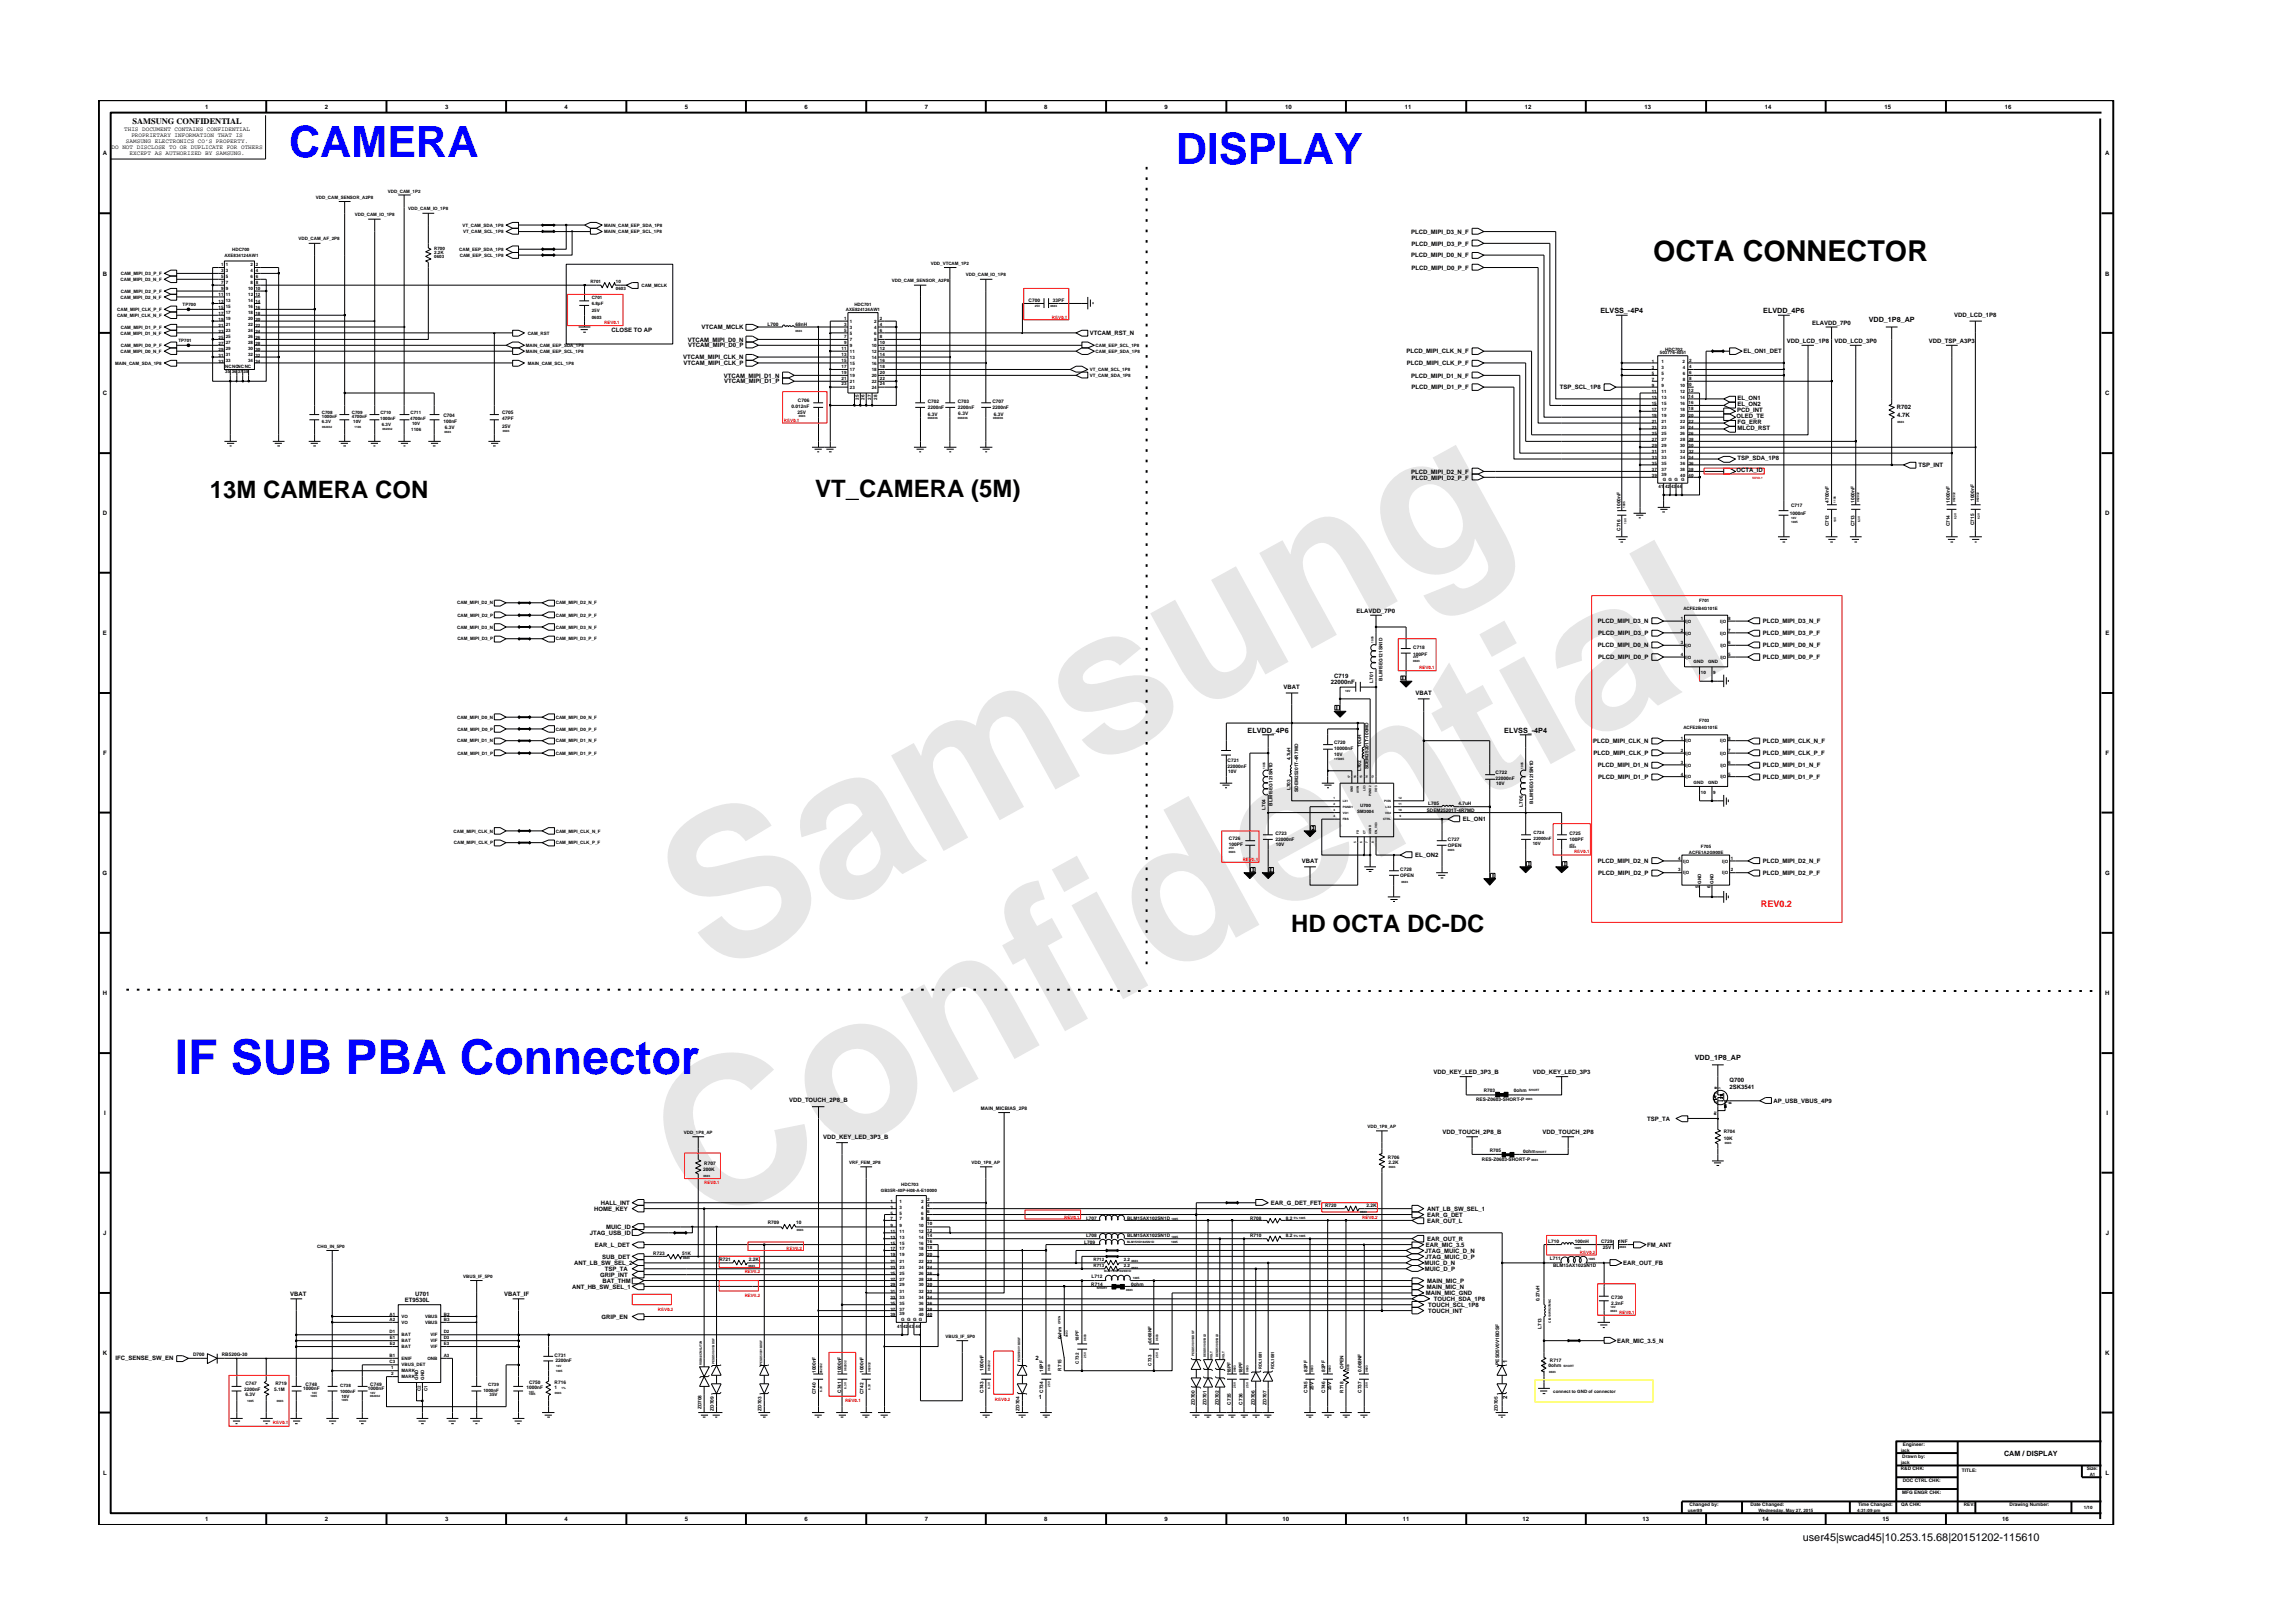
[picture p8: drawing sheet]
<svg xmlns="http://www.w3.org/2000/svg" width="297mm" height="210mm" viewBox="0 0 297 210" stroke-linecap="round" stroke-linejoin="round" font-family="sans-serif">
<defs><g id="words">
<g font-size="26.5" fill="#e6e6e6">
<text x="92.4" y="126.7" transform="rotate(-29 92.4 126.7)">Samsung</text>
<text x="91.1" y="159.4" transform="rotate(-29 91.1 159.4)">Confidential</text>
</g>
<text font-size="6.2" fill="#00f" x="22.6" y="139.1">IF SUB PBA Connector</text>
<g font-size="5.6" fill="#00f">
<text x="37.4" y="20.4">CAMERA</text>
<text x="152.3" y="21.3">DISPLAY</text>
</g>
<text font-size="3.7" x="214.2" y="33.8">OCTA CONNECTOR</text>
<g font-size="3.1">
<text x="27.2" y="64.5">13M CAMERA CON</text>
<text x="105.6" y="64.4">VT_CAMERA (5M)</text>
<text x="167.3" y="120.8">HD OCTA DC-DC</text>
</g>
<text font-size="1.4" x="233.5" y="199.7">user45|swcad45|10.253.15.68|20151202-115610</text>
<text font-size="1.2" fill="#f00" x="228.1" y="117.5">REV0.2</text>
<text font-size="1.1" x="17.2" y="16.1">SAMSUNG CONFIDENTIAL</text>
<g font-size=".9">
<text x="207.3" y="40.6">ELVSS_-4P4</text>
<text x="228.4" y="40.6">ELVDD_4P6</text>
<text x="242.1" y="41.8">VDD_1P8_AP</text>
<text x="161.6" y="94.9">ELVDD_4P6</text>
<text x="194.9" y="94.9">ELVSS_-4P4</text>
<text x="219.6" y="137.3">VDD_1P8_AP</text>
<text x="259.6" y="188.7">CAM / DISPLAY</text>
</g>
<g font-size=".8">
<text x="16.1" y="17">THIS DOCUMENT CONTAINS CONFIDENTIAL</text>
<text x="17" y="17.8">PROPRIETARY INFORMATION THAT IS</text>
<text x="26.6" y="14.1">1</text>
<text x="42.1" y="14.1">2</text>
<text x="57.6" y="14.1">3</text>
<text x="73.1" y="14.1">4</text>
<text x="88.7" y="14.1">5</text>
<text x="104.2" y="14.1">6</text>
<text x="119.8" y="14.1">7</text>
<text x="135.3" y="14.1">8</text>
<text x="150.9" y="14.1">9</text>
<text x="166.5" y="14.1">10</text>
<text x="182" y="14.1">11</text>
<text x="197.5" y="14.1">12</text>
<text x="213" y="14.1">13</text>
<text x="228.6" y="14.1">14</text>
<text x="244.1" y="14.1">15</text>
<text x="259.7" y="14.1">16</text>
<text x="13.3" y="20.1">A</text>
<text x="14.5" y="19.3">DO NOT DISCLOSE TO OR DUPLICATE FOR OTHERS</text>
<text x="16.3" y="18.5">SAMSUNG ELECTRONICS CO’S PROPERTY.</text>
<text x="16.8" y="20.1">EXCEPT AS AUTHORIZED BY SAMSUNG.</text>
<text x="272.7" y="20.1">A</text>
<text x="13.3" y="35.7">B</text>
<text x="182.8" y="30.3">PLCD_MIPI_D3_N_F</text>
<text x="182.8" y="33.3">PLCD_MIPI_D0_N_F</text>
<text x="182.9" y="34.9">PLCD_MIPI_D0_P_F</text>
<text x="182.9" y="31.8">PLCD_MIPI_D3_P_F</text>
<text x="272.7" y="35.7">B</text>
<text x="253.1" y="41.1">VDD_LCD_1P8</text>
<text x="79.2" y="43">CLOSE TO AP</text>
<text x="88.5" y="46.5">VTCAM_MIPI_CLK_N</text>
<text x="88.5" y="47.3">VTCAM_MIPI_CLK_P</text>
<text x="89.1" y="44.3">VTCAM_MIPI_D0_N</text>
<text x="89.1" y="45">VTCAM_MIPI_D0_P</text>
<text x="90.9" y="42.6">VTCAM_MCLK</text>
<text x="141.2" y="43.4">VTCAM_RST_N</text>
<text x="182.2" y="45.8">PLCD_MIPI_CLK_N_F</text>
<text x="182.2" y="47.3">PLCD_MIPI_CLK_P_F</text>
<text x="225.8" y="45.8">EL_ON1_DET</text>
<text x="231.5" y="44.4">VDD_LCD_1P8</text>
<text x="234.8" y="42.1">ELAVDD_7P0</text>
<text x="237.6" y="44.4">VDD_LCD_3P0</text>
<text x="249.9" y="44.4">VDD_TSP_A3P3</text>
<text x="13.3" y="51.2">C</text>
<text x="93.7" y="48.9">VTCAM_MIPI_D1_N</text>
<text x="93.8" y="49.7">VTCAM_MIPI_D1_P</text>
<text x="182.8" y="48.9">PLCD_MIPI_D1_N_F</text>
<text x="182.9" y="50.4">PLCD_MIPI_D1_P_F</text>
<text x="202.1" y="50.4">TSP_SCL_1P8</text>
<text x="225.1" y="53.3">PCD_INT</text>
<text x="225.1" y="52.6">EL_ON2</text>
<text x="225.1" y="51.8">EL_ON1</text>
<text x="245.7" y="53">R702</text>
<text x="272.7" y="51.2">C</text>
<text x="225" y="54.2">OLED_TE</text>
<text x="225.1" y="54.9">FG_ERR</text>
<text x="225.1" y="59.6">TSP_SDA_1P8</text>
<text x="225.1" y="55.7">MLCD_RST</text>
<text x="245.8" y="54">4.7K</text>
<text x="182.8" y="61.4">PLCD_MIPI_D2_N_F</text>
<text x="182.9" y="62.1">PLCD_MIPI_D2_P_F</text>
<text x="225" y="61.1">OCTA_ID</text>
<text x="248.5" y="60.5">TSP_INT</text>
<text x="13.3" y="66.8">D</text>
<text x="272.7" y="66.8">D</text>
<text x="13.3" y="82.3">E</text>
<text x="175.7" y="79.4">ELAVDD_7P0</text>
<text x="207" y="80.7">PLCD_MIPI_D3_N</text>
<text x="207" y="83.9">PLCD_MIPI_D0_N</text>
<text x="207" y="82.3">PLCD_MIPI_D3_P</text>
<text x="228.4" y="80.7">PLCD_MIPI_D3_N_F</text>
<text x="228.4" y="82.3">PLCD_MIPI_D3_P_F</text>
<text x="228.4" y="83.9">PLCD_MIPI_D0_N_F</text>
<text x="272.7" y="82.3">E</text>
<text x="166.3" y="89.3">VBAT</text>
<text x="172.4" y="88.6">22000nF</text>
<text x="172.8" y="87.8">C719</text>
<text x="207" y="85.4">PLCD_MIPI_D0_P</text>
<text x="228.4" y="85.4">PLCD_MIPI_D0_P_F</text>
<text x="183.4" y="90.1">VBAT</text>
<text x="13.3" y="97.8">F</text>
<text x="206.4" y="96.2">PLCD_MIPI_CLK_N</text>
<text x="206.4" y="97.8">PLCD_MIPI_CLK_P</text>
<text x="207" y="99.4">PLCD_MIPI_D1_N</text>
<text x="207" y="100.9">PLCD_MIPI_D1_P</text>
<text x="228.4" y="96.2">PLCD_MIPI_CLK_N_F</text>
<text x="228.4" y="97.8">PLCD_MIPI_CLK_P_F</text>
<text x="228.4" y="99.4">PLCD_MIPI_D1_N_F</text>
<text x="228.4" y="100.9">PLCD_MIPI_D1_P_F</text>
<text x="272.8" y="97.8">F</text>
<text x="189.5" y="106.4">EL_ON1</text>
<text x="13.3" y="113.3">G</text>
<text x="168.6" y="111.8">VBAT</text>
<text x="183.3" y="111.1">EL_ON2</text>
<text x="207" y="111.8">PLCD_MIPI_D2_N</text>
<text x="207" y="113.3">PLCD_MIPI_D2_P</text>
<text x="228.4" y="113.3">PLCD_MIPI_D2_P_F</text>
<text x="228.4" y="111.8">PLCD_MIPI_D2_N_F</text>
<text x="272.7" y="113.3">G</text>
<text x="13.3" y="128.9">H</text>
<text x="272.7" y="128.9">H</text>
<text x="102.2" y="142.7">VDD_TOUCH_2P8_B</text>
<text x="185.7" y="139.2">VDD_KEY_LED_3P3_B</text>
<text x="198.6" y="139.2">VDD_KEY_LED_3P3</text>
<text x="224.1" y="140.1">Q700</text>
<text x="224.1" y="141.1">2SK3541</text>
<text x="229.7" y="142.9">AP_USB_VBUS_4P9</text>
<text x="13.5" y="144.4">I</text>
<text x="106.6" y="147.5">VDD_KEY_LED_3P3_B</text>
<text x="186.9" y="147">VDD_TOUCH_2P8_B</text>
<text x="199.8" y="147">VDD_TOUCH_2P8</text>
<text x="213.4" y="145.2">TSP_TA</text>
<text x="272.9" y="144.4">I</text>
<text x="13.4" y="160">J</text>
<text x="76.4" y="160">JTAG_USB_ID</text>
<text x="77" y="156.9">HOME_KEY</text>
<text x="77" y="161.5">EAR_L_DET</text>
<text x="77.8" y="156.1">HALL_INT</text>
<text x="78.5" y="159.2">MUIC_ID</text>
<text x="164.6" y="156.1">EAR_G_DET_FET</text>
<text x="184.7" y="161.5">EAR_MIC_3.5</text>
<text x="184.9" y="157.6">EAR_G_DET</text>
<text x="184.9" y="158.4">EAR_OUT_L</text>
<text x="184.9" y="160.8">EAR_OUT_R</text>
<text x="184.9" y="156.9">ANT_LB_SW_SEL_1</text>
<text x="213.4" y="161.5">FM_ANT</text>
<text x="272.8" y="160">J</text>
<text x="37.6" y="168">VBAT</text>
<text x="53.8" y="168">U701</text>
<text x="65.3" y="168">VBAT_IF</text>
<text x="74.1" y="166.9">ANT_HB_SW_SEL_1</text>
<text x="74.4" y="163.9">ANT_LB_SW_SEL_2</text>
<text x="77.7" y="165.4">GRIP_INT</text>
<text x="78" y="163">SUB_DET</text>
<text x="78" y="166.2">BAT_THM</text>
<text x="78.3" y="164.6">TSP_TA</text>
<text x="184.5" y="163.9">MUIC_D_N</text>
<text x="184.6" y="162.3">JTAG_MUIC_D_N</text>
<text x="184.6" y="164.6">MUIC_D_P</text>
<text x="184.6" y="163">JTAG_MUIC_D_P</text>
<text x="184.7" y="167.8">MAIN_MIC_GND</text>
<text x="184.9" y="166.9">MAIN_MIC_N</text>
<text x="184.9" y="166.2">MAIN_MIC_P</text>
<text x="210.3" y="163.9">EAR_OUT_FB</text>
<text x="52.5" y="168.7">ET9530L</text>
<text x="77.9" y="170.8">GRIP_EN</text>
<text x="185" y="170.1">TOUCH_INT</text>
<text x="185" y="169.3">TOUCH_SCL_1P8</text>
<text x="185.7" y="168.5">TOUCH_SDA_1P8</text>
<text x="209.5" y="174">EAR_MIC_3.5_N</text>
<text x="13.3" y="175.5">K</text>
<text x="15" y="176.2">IFC_SENSE_SW_EN</text>
<text x="134.1" y="176.1">2</text>
<text x="195.2" y="176.6" transform="rotate(-90 195.2 176.6)">1</text>
<text x="272.7" y="175.5">K</text>
<text x="134.6" y="181.3">1</text>
<text x="195.2" y="181.3" transform="rotate(-90 195.2 181.3)">2</text>
<text x="13.3" y="191.1">L</text>
<text x="272.8" y="191.1">L</text>
<text x="26.6" y="197.1">1</text>
<text x="42.1" y="197.1">2</text>
<text x="57.6" y="197.1">3</text>
<text x="73.1" y="197.1">4</text>
<text x="88.7" y="197.1">5</text>
<text x="104.2" y="197.1">6</text>
<text x="119.8" y="197.1">7</text>
<text x="135.3" y="197.1">8</text>
<text x="150.9" y="197.1">9</text>
<text x="166.1" y="197.1">10</text>
<text x="181.7" y="197.1">11</text>
<text x="197.2" y="197.1">12</text>
<text x="212.8" y="197.1">13</text>
<text x="228.3" y="197.1">14</text>
<text x="243.9" y="197.1">15</text>
<text x="259.4" y="197.1">16</text>
</g>
<g font-size=".6">
<text x="40.9" y="25.7">VDD_CAM_SENSOR_A2P8</text>
<text x="46" y="28">VDD_CAM_IO_1P8</text>
<text x="50.2" y="25">VDD_CAM_1P2</text>
<text x="52.9" y="27.2">VDD_CAM_IO_1P8</text>
<text x="59.9" y="29.4">VT_CAM_SDA_1P8</text>
<text x="78.3" y="29.4">MAIN_CAM_EEP_SDA_1P8</text>
<text x="15.6" y="35.6">CAM_MIPI_D3_P_F</text>
<text x="28.6" y="35.2">3 3</text>
<text x="28.6" y="34.5">1 1</text>
<text x="29.1" y="33.3">AXE834124AW1</text>
<text x="30.1" y="32.5">HDC700</text>
<text x="32.5" y="34.5">2</text>
<text x="32.5" y="35.2">4 4</text>
<text x="33.1" y="34.5">2</text>
<text x="38.7" y="31.1">VDD_CAM_AF_2P8</text>
<text x="56.3" y="33.5">0603</text>
<text x="56.3" y="33">2.2K</text>
<text x="56.3" y="32.4">R700</text>
<text x="59.5" y="32.5">CAM_EEP_SDA_1P8</text>
<text x="59.6" y="33.3">CAM_EEP_SCL_1P8</text>
<text x="60" y="30.2">VT_CAM_SCL_1P8</text>
<text x="78.3" y="30.2">MAIN_CAM_EEP_SCL_1P8</text>
<text x="120.6" y="34.3">VDD_VTCAM_1P2</text>
<text x="125.1" y="35.8">VDD_CAM_IO_1P8</text>
<text x="15.2" y="41.1">CAM_MIPI_CLK_N_F</text>
<text x="15.2" y="40.3">CAM_MIPI_CLK_P_F</text>
<text x="15.6" y="38.7">CAM_MIPI_D2_N_F</text>
<text x="15.6" y="36.4">CAM_MIPI_D3_N_F</text>
<text x="15.6" y="37.9">CAM_MIPI_D2_P_F</text>
<text x="23.7" y="39.7">TP700</text>
<text x="28.3" y="39.3">13</text>
<text x="28.3" y="40.1">15</text>
<text x="28.3" y="40.8">17</text>
<text x="28.3" y="41.6">19</text>
<text x="28.3" y="38.4">11 11</text>
<text x="28.6" y="36.8">7</text>
<text x="28.6" y="36">5 5</text>
<text x="28.6" y="37.5">9</text>
<text x="29.2" y="39.1">13</text>
<text x="29.2" y="39.9">15</text>
<text x="29.2" y="40.7">17</text>
<text x="29.2" y="41.4">19</text>
<text x="29.2" y="36.8">7</text>
<text x="29.2" y="37.5">9</text>
<text x="32.1" y="41.4">20</text>
<text x="32.1" y="37.5">10 10</text>
<text x="32.1" y="39.1">14</text>
<text x="32.1" y="39.9">16</text>
<text x="32.1" y="40.7">18</text>
<text x="32.1" y="38.4">12</text>
<text x="32.5" y="36.8">8 8</text>
<text x="32.5" y="36">6 6</text>
<text x="33.1" y="41.6">20</text>
<text x="33.1" y="38.4">12</text>
<text x="33.1" y="39.3">14</text>
<text x="33.1" y="40.1">16</text>
<text x="33.1" y="40.8">18</text>
<text x="76.5" y="36.6">R701</text>
<text x="76.7" y="39.5">6.8pF</text>
<text x="76.7" y="40.4">25V</text>
<text x="76.7" y="41.3">0603</text>
<text x="76.7" y="38.7">C701</text>
<text x="79.8" y="37.5">0603</text>
<text x="79.8" y="36.6">10</text>
<text x="83.1" y="37.2">CAM_MCLK</text>
<text x="109.3" y="41.5">1</text>
<text x="109.6" y="40.3">AXE824124AW1</text>
<text x="110.1" y="41.8">1</text>
<text x="110.7" y="39.7">HDC701</text>
<text x="113.2" y="41.8">2</text>
<text x="114" y="41.5">2</text>
<text x="115.5" y="36.6">VDD_CAM_SENSOR_A2P8</text>
<text x="133.2" y="39.1">C700</text>
<text x="136.4" y="39.1">33PF</text>
<text x="14.9" y="47.2">MAIN_CAM_SDA_1P8</text>
<text x="15.6" y="43.3">CAM_MIPI_D1_N_F</text>
<text x="15.6" y="45.7">CAM_MIPI_D0_N_F</text>
<text x="15.6" y="42.6">CAM_MIPI_D1_P_F</text>
<text x="15.6" y="44.9">CAM_MIPI_D0_P_F</text>
<text x="23.1" y="44.4">TP701</text>
<text x="28.3" y="45.5">29</text>
<text x="28.3" y="46.3">31</text>
<text x="28.3" y="47">33</text>
<text x="28.3" y="42.4">21</text>
<text x="28.3" y="43.1">23</text>
<text x="28.3" y="44">25</text>
<text x="28.3" y="44.7">27</text>
<text x="29.2" y="47.6">NCNCNCNC</text>
<text x="29.2" y="45.3">29</text>
<text x="29.2" y="46.1">31</text>
<text x="29.2" y="46.9">33</text>
<text x="29.2" y="42.2">21</text>
<text x="29.2" y="43">23</text>
<text x="29.2" y="43.8">25</text>
<text x="29.2" y="44.6">27</text>
<text x="32.1" y="44.6">28</text>
<text x="32.1" y="45.3">30</text>
<text x="32.1" y="46.1">32</text>
<text x="32.1" y="46.9">34</text>
<text x="32.1" y="42.2">22</text>
<text x="32.1" y="43">24</text>
<text x="32.1" y="43.8">26</text>
<text x="33.1" y="44.7">28</text>
<text x="33.1" y="45.5">30</text>
<text x="33.1" y="46.3">32</text>
<text x="33.1" y="47">34</text>
<text x="33.1" y="42.4">22</text>
<text x="33.1" y="43.1">24</text>
<text x="33.1" y="44">26</text>
<text x="68.1" y="44.9">MAIN_CAM_EEP_SDA_1P8</text>
<text x="68.1" y="45.7">MAIN_CAM_EEP_SCL_1P8</text>
<text x="68.4" y="43.3">CAM_RST</text>
<text x="68.4" y="47.2">MAIN_CAM_SCL_1P8</text>
<text x="99.4" y="42.2">L700</text>
<text x="103.1" y="42.2">68nH</text>
<text x="109" y="45.3">11</text>
<text x="109" y="46.1">13</text>
<text x="109" y="46.9">15</text>
<text x="109" y="47.7">17</text>
<text x="109.3" y="44.5">9</text>
<text x="109.3" y="43">5</text>
<text x="109.3" y="43.8">7</text>
<text x="109.3" y="42.2">3</text>
<text x="110.1" y="44.9">9</text>
<text x="110.1" y="43.3">5</text>
<text x="110.1" y="44.2">7</text>
<text x="110.1" y="45.7">11</text>
<text x="110.1" y="46.5">13</text>
<text x="110.1" y="47.2">15</text>
<text x="110.1" y="42.6">3</text>
<text x="112.9" y="44.9">10</text>
<text x="112.9" y="45.7">12</text>
<text x="112.9" y="47.2">16</text>
<text x="112.9" y="46.5">14</text>
<text x="113.2" y="44.2">8</text>
<text x="113.2" y="42.6">4</text>
<text x="113.2" y="43.3">6</text>
<text x="114" y="43.8">8</text>
<text x="114" y="42.2">4</text>
<text x="114" y="43">6</text>
<text x="114" y="47.7">18</text>
<text x="114" y="44.5">10</text>
<text x="114" y="46.1">14</text>
<text x="114" y="46.9">16</text>
<text x="114" y="45.3">12</text>
<text x="141.9" y="44.9">CAM_EEP_SCL_1P8</text>
<text x="141.9" y="45.7">CAM_EEP_SDA_1P8</text>
<text x="214" y="47">1</text>
<text x="214" y="47.9">3</text>
<text x="215" y="45.9">503776-4051</text>
<text x="215.3" y="47">1</text>
<text x="215.3" y="47.9">3</text>
<text x="215.7" y="45.4">HDC702</text>
<text x="218" y="47">2</text>
<text x="218" y="47.9">4</text>
<text x="218.8" y="46.9">2</text>
<text x="218.8" y="47.7">4</text>
<text x="29.2" y="48.4">35</text>
<text x="30" y="48.4">36</text>
<text x="30.8" y="48.4">37 38</text>
<text x="41.7" y="53.6">C708</text>
<text x="45.6" y="53.6">C709</text>
<text x="49.3" y="53.6">C710</text>
<text x="53.2" y="53.6">C711</text>
<text x="65.1" y="53.6">C705</text>
<text x="102.5" y="52.9">0.012nF</text>
<text x="103.3" y="53.6">25V</text>
<text x="103.4" y="52.1">C706</text>
<text x="109" y="48.4">19</text>
<text x="109" y="49.2">21</text>
<text x="109" y="49.9">23</text>
<text x="110.1" y="48.8">19</text>
<text x="110.1" y="49.6">21</text>
<text x="110.1" y="50.4">23</text>
<text x="110.1" y="48.1">17</text>
<text x="111.2" y="51.8" transform="rotate(-90 111.2 51.8)">25</text>
<text x="112" y="51.8" transform="rotate(-90 112 51.8)">26</text>
<text x="112.8" y="51.8" transform="rotate(-90 112.8 51.8)">27</text>
<text x="112.9" y="48.1">18</text>
<text x="112.9" y="48.8">20</text>
<text x="112.9" y="50.4">24</text>
<text x="112.9" y="49.6">22</text>
<text x="113.6" y="51.8" transform="rotate(-90 113.6 51.8)">28</text>
<text x="114" y="48.4">20</text>
<text x="114" y="49.2">22</text>
<text x="114" y="49.9">24</text>
<text x="120.2" y="53.9">6.3V</text>
<text x="120.2" y="52.3">C702</text>
<text x="120.2" y="53">2200nF</text>
<text x="124.1" y="52.3">C703</text>
<text x="124.1" y="53">2200nF</text>
<text x="124.1" y="53.7">6.3V</text>
<text x="128.6" y="53">2200nF</text>
<text x="128.6" y="52.3">C707</text>
<text x="128.7" y="53.9">6.3V</text>
<text x="141.2" y="48.1">VT_CAM_SCL_1P8</text>
<text x="141.2" y="48.8">VT_CAM_SDA_1P8</text>
<text x="214" y="51.7">13</text>
<text x="214" y="50.9">11</text>
<text x="214" y="52.5">15</text>
<text x="214" y="53.3">17</text>
<text x="214" y="48.6">5</text>
<text x="214" y="50.2">9</text>
<text x="214" y="49.4">7</text>
<text x="215.3" y="51.7">13</text>
<text x="215.3" y="50.9">11</text>
<text x="215.3" y="52.5">15</text>
<text x="215.3" y="53.3">17</text>
<text x="215.3" y="49.4">7</text>
<text x="215.3" y="48.6">5</text>
<text x="215.3" y="50.2">9</text>
<text x="217.7" y="50.2">10</text>
<text x="217.7" y="51.7">14</text>
<text x="217.7" y="53.3">18</text>
<text x="217.7" y="50.9">12</text>
<text x="217.7" y="52.5">16</text>
<text x="218" y="48.6">6</text>
<text x="218" y="49.4">8</text>
<text x="218.5" y="50">10</text>
<text x="218.8" y="50.7">12</text>
<text x="218.8" y="51.6">14</text>
<text x="218.8" y="52.4">16</text>
<text x="218.8" y="53.1">18</text>
<text x="218.8" y="48.5">6</text>
<text x="218.8" y="49.2">8</text>
<text x="41.7" y="54.2">1000nF</text>
<text x="41.7" y="54.8">6.3V</text>
<text x="45.6" y="54.2">4700nF</text>
<text x="45.8" y="54.8">10V</text>
<text x="49.3" y="54.5">1000nF</text>
<text x="49.5" y="55.2">6.3V</text>
<text x="53.1" y="54.5">4700nF</text>
<text x="53.3" y="55.8">1106</text>
<text x="53.4" y="55.1">10V</text>
<text x="57.4" y="54">C704</text>
<text x="57.4" y="54.8">100nF</text>
<text x="57.6" y="55.6">6.3V</text>
<text x="65.1" y="54.5">47PF</text>
<text x="65.1" y="55.4">25V</text>
<text x="214" y="54">19</text>
<text x="214" y="54.8">21</text>
<text x="214" y="55.6">23</text>
<text x="214" y="56.3">25</text>
<text x="214" y="57.2">27</text>
<text x="214" y="57.9">29</text>
<text x="214" y="58.7">31</text>
<text x="214" y="59.5">33</text>
<text x="215.3" y="54">19</text>
<text x="215.3" y="54.8">21</text>
<text x="215.3" y="55.6">23</text>
<text x="215.3" y="56.3">25</text>
<text x="215.3" y="57.2">27</text>
<text x="215.3" y="57.9">29</text>
<text x="215.3" y="59.5">33</text>
<text x="215.3" y="58.7">31</text>
<text x="217.7" y="54">20</text>
<text x="217.7" y="56.3">26</text>
<text x="217.7" y="57.9">30</text>
<text x="217.7" y="55.6">24</text>
<text x="217.7" y="59.5">34</text>
<text x="217.7" y="54.8">22</text>
<text x="217.7" y="57.2">28</text>
<text x="217.7" y="58.7">32</text>
<text x="218.8" y="54">20</text>
<text x="218.8" y="56.3">26</text>
<text x="218.8" y="57.9">30</text>
<text x="218.8" y="55.6">24</text>
<text x="218.8" y="59.5">34</text>
<text x="218.8" y="54.8">22</text>
<text x="218.8" y="57.2">28</text>
<text x="218.8" y="58.7">32</text>
<text x="209.9" y="65.9" transform="rotate(-90 209.9 65.9)">1000nF</text>
<text x="214" y="61.1">37</text>
<text x="214" y="60.2">35</text>
<text x="214" y="61.8">39</text>
<text x="214.9" y="63.2">41</text>
<text x="215.3" y="61.1">37</text>
<text x="215.3" y="61.7">39</text>
<text x="215.3" y="60.2">35</text>
<text x="215.4" y="62.3">G G G G</text>
<text x="215.7" y="63.2">42</text>
<text x="216.5" y="63.2">43 44</text>
<text x="217.7" y="61.1">38</text>
<text x="217.7" y="61.8">40</text>
<text x="217.7" y="60.2">36</text>
<text x="218.8" y="61.1">38</text>
<text x="218.8" y="61.8">40</text>
<text x="218.8" y="60.2">36</text>
<text x="232" y="65.7">C717</text>
<text x="236.9" y="65.1" transform="rotate(-90 236.9 65.1)">4700nF</text>
<text x="240.2" y="65.1" transform="rotate(-90 240.2 65.1)">1000nF</text>
<text x="252.6" y="65.1" transform="rotate(-90 252.6 65.1)">1000nF</text>
<text x="255.7" y="64.9" transform="rotate(-90 255.7 64.9)">1000nF</text>
<text x="209.9" y="68.8" transform="rotate(-90 209.9 68.8)">C716</text>
<text x="231.8" y="66.7">1000nF</text>
<text x="236.9" y="68.2" transform="rotate(-90 236.9 68.2)">C712</text>
<text x="240.2" y="68.2" transform="rotate(-90 240.2 68.2)">C713</text>
<text x="252.6" y="68.2" transform="rotate(-90 252.6 68.2)">C714</text>
<text x="255.7" y="68" transform="rotate(-90 255.7 68)">C715</text>
<text x="59.2" y="78.3">CAM_MIPI_D2_N</text>
<text x="59.2" y="81.4">CAM_MIPI_D3_N</text>
<text x="59.2" y="79.9">CAM_MIPI_D2_P</text>
<text x="59.2" y="83">CAM_MIPI_D3_P</text>
<text x="72" y="78.3">CAM_MIPI_D2_N_F</text>
<text x="72" y="79.9">CAM_MIPI_D2_P_F</text>
<text x="72" y="81.4">CAM_MIPI_D3_N_F</text>
<text x="72" y="83">CAM_MIPI_D3_P_F</text>
<text x="217.7" y="80.3">1</text>
<text x="217.7" y="81.8">2</text>
<text x="217.7" y="83.4">3</text>
<text x="218.1" y="79">ACFE2B4G101E</text>
<text x="218.3" y="80.7">I|O</text>
<text x="218.3" y="82.2">I|O</text>
<text x="218.3" y="83.8">I|O</text>
<text x="220.1" y="78">F701</text>
<text x="222.9" y="82.2">I|O</text>
<text x="222.9" y="80.7">I|O</text>
<text x="222.9" y="83.8">I|O</text>
<text x="223.9" y="81.8">7</text>
<text x="223.9" y="80.3">8</text>
<text x="223.9" y="83.4">6</text>
<text x="177.9" y="88.4" transform="rotate(-90 177.9 88.4)">L701</text>
<text x="179.1" y="88.2" transform="rotate(-90 179.1 88.2)">BLM15EG121SN1D</text>
<text x="183.1" y="84.1">C718</text>
<text x="183.1" y="84.9">100PF</text>
<text x="217.7" y="84.9">4</text>
<text x="218.3" y="85.3">I|O</text>
<text x="219.4" y="85.9">GND</text>
<text x="220.3" y="87.3">10</text>
<text x="221.3" y="85.9">GND</text>
<text x="221.9" y="87.3">9</text>
<text x="222.9" y="85.3">I|O</text>
<text x="223.9" y="84.9">5</text>
<text x="59.2" y="93.1">CAM_MIPI_D0_N</text>
<text x="59.2" y="94.6">CAM_MIPI_D0_P</text>
<text x="72" y="93.1">CAM_MIPI_D0_N_F</text>
<text x="72" y="94.6">CAM_MIPI_D0_P_F</text>
<text x="217.7" y="95.9">1</text>
<text x="218.1" y="94.5">ACFE2B4G101E</text>
<text x="220.1" y="93.5">F703</text>
<text x="223.9" y="95.9">8</text>
<text x="59.2" y="96.2">CAM_MIPI_D1_N</text>
<text x="59.2" y="97.8">CAM_MIPI_D1_P</text>
<text x="72" y="96.2">CAM_MIPI_D1_N_F</text>
<text x="72" y="97.8">CAM_MIPI_D1_P_F</text>
<text x="159" y="98.7">C721</text>
<text x="159" y="99.5">22000nF</text>
<text x="159.1" y="100.1">10V</text>
<text x="167.2" y="98.5" transform="rotate(-90 167.2 98.5)">4.7uH</text>
<text x="172.8" y="97.9">10V</text>
<text x="172.8" y="96.4">C720</text>
<text x="172.8" y="97.1">10000nF</text>
<text x="176.3" y="99.9" transform="rotate(-90 176.3 99.9)">L702</text>
<text x="176.3" y="96.7" transform="rotate(-90 176.3 96.7)">10uH</text>
<text x="177.3" y="99.7" transform="rotate(-90 177.3 99.7)">SDEM25201T-100MD</text>
<text x="193.7" y="100.3">C722</text>
<text x="193.7" y="101">22000nF</text>
<text x="193.8" y="101.7">10V</text>
<text x="217.7" y="97.4">2</text>
<text x="217.7" y="98.9">3</text>
<text x="217.7" y="100.5">4</text>
<text x="218.3" y="96.2">I|O</text>
<text x="218.3" y="97.8">I|O</text>
<text x="218.3" y="99.3">I|O</text>
<text x="218.3" y="100.8">I|O</text>
<text x="219.4" y="101.5">GND</text>
<text x="221.3" y="101.5">GND</text>
<text x="222.9" y="97.8">I|O</text>
<text x="222.9" y="96.2">I|O</text>
<text x="222.9" y="100.8">I|O</text>
<text x="222.9" y="99.3">I|O</text>
<text x="223.9" y="97.4">7</text>
<text x="223.9" y="100.5">5</text>
<text x="223.9" y="98.9">6</text>
<text x="58.8" y="107.9">CAM_MIPI_CLK_N</text>
<text x="72" y="107.9">CAM_MIPI_CLK_N_F</text>
<text x="163.9" y="104.9" transform="rotate(-90 163.9 104.9)">L704</text>
<text x="164.8" y="104.4" transform="rotate(-90 164.8 104.4)">BLM15EG121SN1D</text>
<text x="167.2" y="102.4" transform="rotate(-90 167.2 102.4)">L703</text>
<text x="168.1" y="102.6" transform="rotate(-90 168.1 102.6)">SDEM25201T-4R7MD</text>
<text x="175.8" y="105.3">SM3004</text>
<text x="176.2" y="104.6">U700</text>
<text x="184.8" y="105.2">SDEM25201T-4R7MD</text>
<text x="185" y="104.3">L705</text>
<text x="188.9" y="104.3">4.7uH</text>
<text x="197.3" y="104.5" transform="rotate(-90 197.3 104.5)">L706</text>
<text x="198.6" y="104.1" transform="rotate(-90 198.6 104.1)">BLM15EG121SN1D</text>
<text x="220.3" y="102.8">10</text>
<text x="221.9" y="102.8">9</text>
<text x="58.8" y="109.4">CAM_MIPI_CLK_P</text>
<text x="72" y="109.4">CAM_MIPI_CLK_P_F</text>
<text x="159.2" y="109.6">100PF</text>
<text x="159.2" y="108.8">C726</text>
<text x="165.2" y="109">22000nF</text>
<text x="165.2" y="108.2">C723</text>
<text x="165.3" y="109.6">10V</text>
<text x="181.4" y="113.7">OPEN</text>
<text x="181.4" y="112.9">C728</text>
<text x="187.6" y="109">C727</text>
<text x="187.6" y="109.8">OPEN</text>
<text x="198.6" y="109.4">10V</text>
<text x="198.7" y="108.1">C724</text>
<text x="198.7" y="108.8">22000nF</text>
<text x="203.3" y="108.2">C725</text>
<text x="203.3" y="109">100PF</text>
<text x="217.4" y="112.9">3</text>
<text x="217.4" y="111.4">4</text>
<text x="218" y="113.3">I|O</text>
<text x="218" y="111.7">I|O</text>
<text x="218.8" y="110.6">ACFE1A2G900E</text>
<text x="220.3" y="109.8">F705</text>
<text x="223.1" y="111.7">I|O</text>
<text x="223.1" y="113.3">I|O</text>
<text x="224.2" y="111.4">1</text>
<text x="224.2" y="112.9">2</text>
<text x="220.1" y="115.1" transform="rotate(-90 220.1 115.1)">5</text>
<text x="220.4" y="114.5" transform="rotate(-90 220.4 114.5)">GND</text>
<text x="221.6" y="115.1" transform="rotate(-90 221.6 115.1)">6</text>
<text x="222" y="114.5" transform="rotate(-90 222 114.5)">GND</text>
<text x="127.1" y="143.8">MAIN_MICBIAS_2P8</text>
<text x="191.2" y="142.7">RES-Z0603-SHORT-P</text>
<text x="192.2" y="141.5">R703</text>
<text x="196.1" y="141.4">0ohm</text>
<text x="88.6" y="146.9">VDD_1P8_AP</text>
<text x="177.1" y="146.1">VDD_1P8_AP</text>
<text x="193" y="149.3">R705</text>
<text x="197.3" y="149.4">0ohm</text>
<text x="223.3" y="147.7">10K</text>
<text x="223.3" y="146.8">R704</text>
<text x="91.1" y="151.7">200K</text>
<text x="91.2" y="151">R707</text>
<text x="110" y="150.8">VRF_FEM_2P8</text>
<text x="114.1" y="154.5">GB35R-40P-H08-A-E10000</text>
<text x="115.3" y="155.8">1</text>
<text x="116.5" y="155.8">1</text>
<text x="116.8" y="153.7">HDC703</text>
<text x="119.3" y="155.8">2</text>
<text x="120.1" y="155.6">2</text>
<text x="125.8" y="150.8">VDD_1P8_AP</text>
<text x="179.8" y="150.2">R706</text>
<text x="179.9" y="150.8">2.2K</text>
<text x="192" y="150.4">RES-Z0603-SHORT-P</text>
<text x="41.1" y="161.6">CHG_IN_5P0</text>
<text x="99.4" y="158.6">R709</text>
<text x="103.1" y="158.6">10</text>
<text x="115.3" y="160.5">13</text>
<text x="115.3" y="162">17</text>
<text x="115.3" y="156.6">3</text>
<text x="115.3" y="159.7">11</text>
<text x="115.3" y="161.2">15</text>
<text x="115.3" y="157.3">5</text>
<text x="115.3" y="158.9">9</text>
<text x="115.3" y="158.1">7</text>
<text x="116.5" y="160.5">13</text>
<text x="116.5" y="162">17</text>
<text x="116.5" y="156.6">3</text>
<text x="116.5" y="159.7">11</text>
<text x="116.5" y="161.2">15</text>
<text x="116.5" y="157.3">5</text>
<text x="116.5" y="158.9">9</text>
<text x="116.5" y="158.1">7</text>
<text x="119" y="162">18</text>
<text x="119" y="158.9">10</text>
<text x="119" y="160.5">14</text>
<text x="119" y="159.7">12</text>
<text x="119" y="161.2">16</text>
<text x="119.3" y="156.6">4</text>
<text x="119.3" y="157.3">6</text>
<text x="119.3" y="158.1">8</text>
<text x="120.1" y="156.4">4</text>
<text x="120.1" y="157.2">6</text>
<text x="120.1" y="158">8</text>
<text x="120.1" y="159.5">12</text>
<text x="120.1" y="160.3">14</text>
<text x="120.1" y="161.1">16</text>
<text x="120.1" y="161.8">18</text>
<text x="120.1" y="158.7">10</text>
<text x="140.5" y="161.1">L709</text>
<text x="140.7" y="158">L707</text>
<text x="140.7" y="160.3">L708</text>
<text x="146" y="158">BLM15AX102SN1D</text>
<text x="146" y="160.3">BLM15AX102SN1D</text>
<text x="161.9" y="158">R708</text>
<text x="161.9" y="160.3">R710</text>
<text x="166.6" y="158">8.2</text>
<text x="166.6" y="160.3">8.2</text>
<text x="171.7" y="156.4">R720</text>
<text x="177" y="156.4">2.2K</text>
<text x="200.5" y="161.1">L710</text>
<text x="204" y="161.1">100nH</text>
<text x="207.4" y="161.1">C729</text>
<text x="207.6" y="161.8">25V</text>
<text x="209.7" y="161.1">1NF</text>
<text x="60" y="165.5">VBUS_IF_5P0</text>
<text x="84.6" y="162.6">R723</text>
<text x="88.4" y="162.6">51K</text>
<text x="93.2" y="163.4">R721</text>
<text x="97" y="163.4">2.2K</text>
<text x="115.3" y="165.1">25</text>
<text x="115.3" y="166.7">29</text>
<text x="115.3" y="163.6">21</text>
<text x="115.3" y="165.9">27</text>
<text x="115.3" y="167.5">31</text>
<text x="115.3" y="162.8">19</text>
<text x="115.3" y="164.4">23</text>
<text x="116.5" y="165.1">25</text>
<text x="116.5" y="166.7">29</text>
<text x="116.5" y="163.6">21</text>
<text x="116.5" y="165.9">27</text>
<text x="116.5" y="167.5">31</text>
<text x="116.5" y="162.8">19</text>
<text x="116.5" y="164.4">23</text>
<text x="119" y="165.1">26</text>
<text x="119" y="163.6">22</text>
<text x="119" y="166.7">30</text>
<text x="119" y="167.5">32</text>
<text x="119" y="162.8">20</text>
<text x="119" y="165.9">28</text>
<text x="119" y="164.4">24</text>
<text x="120.1" y="165.1">26</text>
<text x="120.1" y="166.7">30</text>
<text x="120.1" y="163.6">22</text>
<text x="120.1" y="167.5">32</text>
<text x="120.1" y="162.8">20</text>
<text x="120.1" y="165.9">28</text>
<text x="120.1" y="164.4">24</text>
<text x="141.4" y="166.5">R714</text>
<text x="141.4" y="165.5">L712</text>
<text x="141.7" y="163.4">R712</text>
<text x="141.7" y="164.2">R713</text>
<text x="145.6" y="163.4">2.2</text>
<text x="145.6" y="164.2">2.2</text>
<text x="146.5" y="166.5">0ohm</text>
<text x="200.8" y="163.2">L711</text>
<text x="201.2" y="164.2">BLM15AX102SN1D</text>
<text x="50.5" y="172.7">D1</text>
<text x="50.5" y="170.4">A1</text>
<text x="50.5" y="171.2">A2</text>
<text x="50.5" y="173.5">E1</text>
<text x="52" y="173.1">BAT</text>
<text x="52" y="170.8">VO</text>
<text x="52" y="171.5">VO</text>
<text x="52" y="173.9">BAT</text>
<text x="55.1" y="170.8">VBUS</text>
<text x="55.1" y="171.5">VBUS</text>
<text x="55.8" y="173.9">VIF</text>
<text x="55.8" y="173.1">VIF</text>
<text x="57.5" y="172.7">D2</text>
<text x="57.5" y="173.5">D3</text>
<text x="57.5" y="170.4">B2</text>
<text x="57.5" y="171.2">B3</text>
<text x="115.3" y="168.3">33</text>
<text x="115.3" y="169">35</text>
<text x="115.3" y="169.8">37</text>
<text x="115.3" y="170.5">39</text>
<text x="116.2" y="172">41</text>
<text x="116.5" y="168.3">33</text>
<text x="116.5" y="169">35</text>
<text x="116.5" y="169.8">37</text>
<text x="116.5" y="170.4">39</text>
<text x="116.8" y="171.1">G G G G</text>
<text x="117" y="172">42</text>
<text x="117.7" y="172">43</text>
<text x="118.6" y="172">44</text>
<text x="119" y="168.3">34</text>
<text x="119" y="169.8">38</text>
<text x="119" y="169">36</text>
<text x="119" y="170.5">40</text>
<text x="120.1" y="168.3">34</text>
<text x="120.1" y="169.8">38</text>
<text x="120.1" y="169">36</text>
<text x="120.1" y="170.5">40</text>
<text x="122.5" y="173.3">VBUS_IF_5P0</text>
<text x="137.5" y="173.5" transform="rotate(-90 137.5 173.5)">0ohm</text>
<text x="139.8" y="173.8" transform="rotate(-90 139.8 173.8)">18PF</text>
<text x="199.4" y="168.6" transform="rotate(-90 199.4 168.6)">0.27uH</text>
<text x="199.7" y="172.2" transform="rotate(-90 199.7 172.2)">L713</text>
<text x="208.7" y="168.3">C730</text>
<text x="208.7" y="169">2.2nF</text>
<text x="25" y="175.7">D700</text>
<text x="28.7" y="175.7">RB520G-30</text>
<text x="31.8" y="179.4">C747</text>
<text x="35.7" y="179.4">R719</text>
<text x="39.6" y="179.5">C748</text>
<text x="44.1" y="179.7">C738</text>
<text x="48" y="179.5">C749</text>
<text x="50.5" y="176.6">C3</text>
<text x="50.5" y="175.8">B1</text>
<text x="50.5" y="174.2">E2</text>
<text x="50.7" y="177.4">1</text>
<text x="50.7" y="178.1">2</text>
<text x="52" y="177">VBUS_DET</text>
<text x="52" y="177.8">MARK</text>
<text x="52" y="178.5">MARK</text>
<text x="52" y="176.2">ENIF</text>
<text x="52" y="174.7">BAT</text>
<text x="54.2" y="178.8" transform="rotate(-90 54.2 178.8)">GND</text>
<text x="54.9" y="178.8" transform="rotate(-90 54.9 178.8)">GND</text>
<text x="55.4" y="176.2">ONB</text>
<text x="55.8" y="174.7">VIF</text>
<text x="57.5" y="175.8">A3</text>
<text x="57.5" y="174.2">E3</text>
<text x="63.2" y="179.5">C739</text>
<text x="68.2" y="179.9">1000nF</text>
<text x="68.5" y="179.3">C750</text>
<text x="71.8" y="179.9">1</text>
<text x="71.8" y="179.3">R716</text>
<text x="71.8" y="175.9">C731</text>
<text x="71.9" y="176.4">2200nF</text>
<text x="105.7" y="177.9" transform="rotate(-90 105.7 177.9)">1000nF</text>
<text x="109" y="177.9" transform="rotate(-90 109 177.9)">1000nF</text>
<text x="111.8" y="177.9" transform="rotate(-90 111.8 177.9)">1000nF</text>
<text x="127.4" y="177.6" transform="rotate(-90 127.4 177.6)">1000nF</text>
<text x="135.1" y="177.7" transform="rotate(-90 135.1 177.7)">18PF</text>
<text x="137.5" y="177.6" transform="rotate(-90 137.5 177.6)">R715</text>
<text x="139.8" y="176.7" transform="rotate(-90 139.8 176.7)">C732</text>
<text x="149.2" y="176.9" transform="rotate(-90 149.2 176.9)">C733</text>
<text x="149.2" y="174" transform="rotate(-90 149.2 174)">0.068NF</text>
<text x="159.4" y="177.9" transform="rotate(-90 159.4 177.9)">18PF</text>
<text x="161" y="177.9" transform="rotate(-90 161 177.9)">18PF</text>
<text x="169.4" y="177.7" transform="rotate(-90 169.4 177.7)">82PF</text>
<text x="171.7" y="177.7" transform="rotate(-90 171.7 177.7)">82PF</text>
<text x="174" y="177.3" transform="rotate(-90 174 177.3)">OPEN</text>
<text x="176.4" y="177.7" transform="rotate(-90 176.4 177.7)">0.068NF</text>
<text x="194.2" y="176.8" transform="rotate(-90 194.2 176.8)">PESD5V0V1BDSF</text>
<text x="200.6" y="177.2">0ohm</text>
<text x="200.8" y="176.4">R717</text>
<text x="31.6" y="180.1">2200nF</text>
<text x="31.8" y="180.9">6.3V</text>
<text x="35.5" y="180.1">5.1M</text>
<text x="39.3" y="180.1">1000nF</text>
<text x="44.1" y="180.5">1000nF</text>
<text x="44.2" y="181">10V</text>
<text x="47.6" y="180.1">1000nF</text>
<text x="54.5" y="180.2" transform="rotate(-90 54.5 180.2)">C2</text>
<text x="55.4" y="180.2" transform="rotate(-90 55.4 180.2)">C1</text>
<text x="62.6" y="180.3">1000nF</text>
<text x="63.4" y="180.9">35V</text>
<text x="90.9" y="182.6" transform="rotate(-90 90.9 182.6)">ZD708</text>
<text x="92.5" y="182.7" transform="rotate(-90 92.5 182.7)">ZD709</text>
<text x="98.6" y="182.7" transform="rotate(-90 98.6 182.7)">ZD703</text>
<text x="105.7" y="180.6" transform="rotate(-90 105.7 180.6)">C740</text>
<text x="109" y="180.4" transform="rotate(-90 109 180.4)">C741</text>
<text x="111.8" y="180.6" transform="rotate(-90 111.8 180.6)">C742</text>
<text x="127.4" y="180.4" transform="rotate(-90 127.4 180.4)">C743</text>
<text x="132.1" y="182.7" transform="rotate(-90 132.1 182.7)">ZD704</text>
<text x="135.1" y="180.4" transform="rotate(-90 135.1 180.4)">C734</text>
<text x="154.8" y="182" transform="rotate(-90 154.8 182)">ZD700</text>
<text x="156.3" y="182" transform="rotate(-90 156.3 182)">ZD701</text>
<text x="157.9" y="182" transform="rotate(-90 157.9 182)">ZD702</text>
<text x="159.4" y="182" transform="rotate(-90 159.4 182)">C735</text>
<text x="161" y="182" transform="rotate(-90 161 182)">C736</text>
<text x="162.6" y="182" transform="rotate(-90 162.6 182)">ZD706</text>
<text x="164.1" y="182" transform="rotate(-90 164.1 182)">ZD707</text>
<text x="169.4" y="180.5" transform="rotate(-90 169.4 180.5)">C745</text>
<text x="170.2" y="180.1" transform="rotate(-90 170.2 180.1)">25V</text>
<text x="171.7" y="180.5" transform="rotate(-90 171.7 180.5)">C746</text>
<text x="172.4" y="180.1" transform="rotate(-90 172.4 180.1)">25V</text>
<text x="174" y="180.5" transform="rotate(-90 174 180.5)">R718</text>
<text x="176.4" y="180.4" transform="rotate(-90 176.4 180.4)">C737</text>
<text x="194" y="182.7" transform="rotate(-90 194 182.7)">ZD705</text>
<text x="201.2" y="180.5">connect to GND of connector</text>
<text x="246.2" y="190.4">R&amp;D CHK:</text>
<text x="246.2" y="189.6">jack</text>
<text x="246.2" y="188.1">jack</text>
<text x="246.4" y="188.9">Drawn by:</text>
<text x="246.5" y="187.4">Engineer:</text>
<text x="254.2" y="190.7">TITLE:</text>
<text x="270.3" y="190.4">Size:</text>
<text x="270.7" y="191.2">A1</text>
<text x="218.6" y="195.9">user89</text>
<text x="218.9" y="195.1">Changed by:</text>
<text x="226.8" y="195.1">Date Changed:</text>
<text x="227.8" y="195.9">Wednesday, May 27, 2015</text>
<text x="240.6" y="195.9">4:31:09 pm</text>
<text x="240.7" y="195.1">Time Changed:</text>
<text x="246.3" y="195.1">QA CHK:</text>
<text x="246.4" y="193.5">MFG ENGR CHK:</text>
<text x="246.5" y="192">DOC CTRL CHK:</text>
<text x="254.4" y="195.1">REV:</text>
<text x="260.3" y="195.1">Drawing Number:</text>
<text x="269.9" y="195.4">1/10</text>
</g>
<g font-size=".6" fill="#f00">
<text x="136.3" y="41.3">REV0.1</text>
<text x="78.3" y="42">REV0.1</text>
<text x="101.5" y="54.6">REV0.1</text>
<text x="183.8" y="86.6">REV0.1</text>
<text x="161" y="111.5">REV0.1</text>
<text x="203.9" y="110.5">REV0.1</text>
<text x="91.2" y="153.4">REV0.1</text>
<text x="101.9" y="162">REV0.2</text>
<text x="137.9" y="157.9">REV0.1</text>
<text x="176.5" y="157.9">REV0.2</text>
<text x="96.5" y="165">REV0.2</text>
<text x="204.7" y="162.4">REV0.2</text>
<text x="85.2" y="169.8">REV0.2</text>
<text x="96.5" y="168">REV0.2</text>
<text x="209.7" y="170.2">REV0.1</text>
<text x="35.3" y="184.5">REV0.1</text>
<text x="109.5" y="181.6">REV0.1</text>
<text x="128.9" y="181.5">REV0.2</text>
</g>
<g font-size=".5">
<text x="163.5" y="177.4" transform="rotate(-90 163.5 177.4)">RDL1081</text>
<text x="165.1" y="177.4" transform="rotate(-90 165.1 177.4)">RDL1081</text>
</g>
<g font-size=".4">
<text x="134" y="39.8">25V</text>
<text x="136.1" y="39.8">0603</text>
<text x="103.1" y="43">0603</text>
<text x="41.8" y="55.4">062032</text>
<text x="45.9" y="55.4">1106</text>
<text x="49.5" y="55.7">062032</text>
<text x="57.6" y="56.1">0603</text>
<text x="65.1" y="56">0603</text>
<text x="103.5" y="54">0603</text>
<text x="120.2" y="54.3">066036</text>
<text x="124.1" y="54.3">066036</text>
<text x="128.6" y="54.2">066036</text>
<text x="245.8" y="54.8">0603</text>
<text x="210.5" y="65.8" transform="rotate(-90 210.5 65.8)">1005</text>
<text x="237.8" y="65.1" transform="rotate(-90 237.8 65.1)">1106</text>
<text x="240.8" y="65.1" transform="rotate(-90 240.8 65.1)">062032</text>
<text x="253.3" y="65.1" transform="rotate(-90 253.3 65.1)">062032</text>
<text x="256.3" y="65.1" transform="rotate(-90 256.3 65.1)">062032</text>
<text x="210.7" y="67.8" transform="rotate(-90 210.7 67.8)">10V</text>
<text x="232" y="67.7">1005</text>
<text x="232" y="67.3">10V</text>
<text x="237.9" y="67.7" transform="rotate(-90 237.9 67.7)">10V</text>
<text x="241" y="67.7" transform="rotate(-90 241 67.7)">6.3V</text>
<text x="253.4" y="67.3" transform="rotate(-90 253.4 67.3)">6.3V</text>
<text x="256.5" y="67.3" transform="rotate(-90 256.5 67.3)">6.3V</text>
<text x="177.9" y="83.3" transform="rotate(-90 177.9 83.3)">1005</text>
<text x="174.3" y="89.6">10V</text>
<text x="183.1" y="85.3">25V</text>
<text x="183.1" y="85.8">0603</text>
<text x="163.9" y="99.6" transform="rotate(-90 163.9 99.6)">1005</text>
<text x="172.8" y="98.4">115065</text>
<text x="174.9" y="100.8" transform="rotate(-90 174.9 100.8)">17</text>
<text x="175.7" y="100.8" transform="rotate(-90 175.7 100.8)">16</text>
<text x="176.4" y="100.8" transform="rotate(-90 176.4 100.8)">15</text>
<text x="177.2" y="100.8" transform="rotate(-90 177.2 100.8)">14</text>
<text x="178" y="100.8" transform="rotate(-90 178 100.8)">13</text>
<text x="197.3" y="99.6" transform="rotate(-90 197.3 99.6)">1005</text>
<text x="172.7" y="104.3">2</text>
<text x="172.7" y="105.1">3</text>
<text x="172.7" y="105.8">4</text>
<text x="172.7" y="103.5">1</text>
<text x="173.9" y="104.6">PGND1</text>
<text x="173.9" y="105.4">VO1</text>
<text x="173.9" y="106.3">FBS</text>
<text x="173.9" y="103.9">LX1</text>
<text x="175.3" y="102.7" transform="rotate(-90 175.3 102.7)">GND</text>
<text x="176" y="102.7" transform="rotate(-90 176 102.7)">AVIN</text>
<text x="176.9" y="102.5" transform="rotate(-90 176.9 102.5)">LX3</text>
<text x="177.6" y="103.1" transform="rotate(-90 177.6 103.1)">PGND2</text>
<text x="178.4" y="102.6" transform="rotate(-90 178.4 102.6)">VO3</text>
<text x="179.2" y="106.3">CTRL</text>
<text x="179.3" y="103.9">PVIN</text>
<text x="179.4" y="105.4">VO2</text>
<text x="179.5" y="104.6">LX2</text>
<text x="181.2" y="105.1">10</text>
<text x="181.2" y="104.3">11</text>
<text x="181.2" y="103.5">12</text>
<text x="181.3" y="105.8">9</text>
<text x="159.2" y="110.5">0603</text>
<text x="159.2" y="110">25V</text>
<text x="175.7" y="109.3" transform="rotate(-90 175.7 109.3)">5</text>
<text x="176" y="108.1" transform="rotate(-90 176 108.1)">FD</text>
<text x="176.4" y="109.3" transform="rotate(-90 176.4 109.3)">6</text>
<text x="176.9" y="108.1" transform="rotate(-90 176.9 108.1)">CT</text>
<text x="177.2" y="109.3" transform="rotate(-90 177.2 109.3)">7</text>
<text x="177.6" y="108.1" transform="rotate(-90 177.6 108.1)">AGND</text>
<text x="178" y="109.3" transform="rotate(-90 178 109.3)">8</text>
<text x="178.4" y="108.1" transform="rotate(-90 178.4 108.1)">EN_VO3</text>
<text x="187.6" y="110.3">0603</text>
<text x="203.3" y="109.6">25V</text>
<text x="203.3" y="109.9">0603</text>
<text x="181.6" y="114.4">0603</text>
<text x="197.6" y="142.5">0603</text>
<text x="198.1" y="141.4">SHORT</text>
<text x="222.1" y="141.1">DD</text>
<text x="222.9" y="141.1" transform="rotate(-90 222.9 141.1)">3</text>
<text x="223.9" y="142.9" transform="rotate(-90 223.9 142.9)">1</text>
<text x="223.9" y="143">GG</text>
<text x="199" y="149.3">SHORT</text>
<text x="222" y="144.5">S</text>
<text x="222.4" y="144.1" transform="rotate(-90 222.4 144.1)">2</text>
<text x="223.4" y="148.1">0603</text>
<text x="91.1" y="152.5">0603</text>
<text x="179.9" y="151.3">0603</text>
<text x="198.4" y="150.4">0603</text>
<text x="103.2" y="159.4">0603</text>
<text x="146" y="161">BLM15HD182SN1D</text>
<text x="151.7" y="161">1005</text>
<text x="151.7" y="160.3">1005</text>
<text x="151.7" y="158">1005</text>
<text x="167.6" y="157.9">5% 1005</text>
<text x="167.6" y="160.3">5%</text>
<text x="168.2" y="160.2">1005</text>
<text x="176.2" y="157.1">0603</text>
<text x="204" y="161.8">1005</text>
<text x="209.8" y="161.7">0603</text>
<text x="88.5" y="163.2">0603</text>
<text x="97" y="164.1">0603</text>
<text x="142.1" y="167">SHORT</text>
<text x="143.1" y="164.8">BLM15HD182SN1D</text>
<text x="145.9" y="167.2">0603</text>
<text x="146.6" y="163.5">0603</text>
<text x="146.6" y="164.3">0603</text>
<text x="146.8" y="165.7">1005</text>
<text x="205.8" y="163.2">1005</text>
<text x="137.4" y="171.6" transform="rotate(-90 137.4 171.6)">OPEN</text>
<text x="138.3" y="173.3" transform="rotate(-90 138.3 173.3)">0603</text>
<text x="140.7" y="173.7" transform="rotate(-90 140.7 173.7)">0603</text>
<text x="150" y="173.7" transform="rotate(-90 150 173.7)">0603</text>
<text x="200.9" y="171.3" transform="rotate(-90 200.9 171.3)">CIG10WR27MNC</text>
<text x="208.6" y="170">0603</text>
<text x="208.6" y="169.5">10V</text>
<text x="72" y="177.7">1005</text>
<text x="72.1" y="177.1">10V</text>
<text x="72.8" y="180">1%</text>
<text x="90.9" y="176.9" transform="rotate(-90 90.9 176.9)">RSB6.8CMGJT2N</text>
<text x="92.5" y="176.7" transform="rotate(-90 92.5 176.7)">PESD5V0V1BDSF</text>
<text x="98.7" y="176.8" transform="rotate(-90 98.7 176.8)">PESD5V0V1BDSF</text>
<text x="106.5" y="177.9" transform="rotate(-90 106.5 177.9)">062032</text>
<text x="109.6" y="179.9" transform="rotate(-90 109.6 179.9)">6.3V</text>
<text x="109.6" y="177.6" transform="rotate(-90 109.6 177.6)">062032</text>
<text x="112.8" y="177.7" transform="rotate(-90 112.8 177.7)">062032</text>
<text x="128.3" y="179.9" transform="rotate(-90 128.3 179.9)">6.3V</text>
<text x="128.3" y="177.6" transform="rotate(-90 128.3 177.6)">062032</text>
<text x="132.2" y="176.5" transform="rotate(-90 132.2 176.5)">PESD5V0V1BDSF</text>
<text x="136.1" y="179.6" transform="rotate(-90 136.1 179.6)">25V</text>
<text x="136.1" y="177.6" transform="rotate(-90 136.1 177.6)">0603</text>
<text x="140.7" y="175.9" transform="rotate(-90 140.7 175.9)">25V</text>
<text x="150" y="175.9" transform="rotate(-90 150 175.9)">25V</text>
<text x="154.7" y="175.7" transform="rotate(-90 154.7 175.7)">PESD5V0V1BDSF</text>
<text x="156.2" y="175.8" transform="rotate(-90 156.2 175.8)">DESD5V0S1BLD</text>
<text x="157.1" y="176.1" transform="rotate(-90 157.1 176.1)">VOLT</text>
<text x="157.8" y="175.8" transform="rotate(-90 157.8 175.8)">DESD5V0S1BLD</text>
<text x="158.6" y="176.1" transform="rotate(-90 158.6 176.1)">VOLT</text>
<text x="160.1" y="179.8" transform="rotate(-90 160.1 179.8)">25V</text>
<text x="160.1" y="177.7" transform="rotate(-90 160.1 177.7)">0603</text>
<text x="161.7" y="179.8" transform="rotate(-90 161.7 179.8)">25V</text>
<text x="161.7" y="177.7" transform="rotate(-90 161.7 177.7)">0603</text>
<text x="170.1" y="177.7" transform="rotate(-90 170.1 177.7)">0603</text>
<text x="172.4" y="177.7" transform="rotate(-90 172.4 177.7)">0603</text>
<text x="174.8" y="177.6" transform="rotate(-90 174.8 177.6)">0603</text>
<text x="177.2" y="179.8" transform="rotate(-90 177.2 179.8)">25V</text>
<text x="177.2" y="177.7" transform="rotate(-90 177.2 177.7)">0603</text>
<text x="200.7" y="177.9">0603</text>
<text x="202.6" y="177.1">SHORT</text>
<text x="32" y="181.6">1005</text>
<text x="35.8" y="181.6">0603</text>
<text x="40.2" y="181">1005</text>
<text x="40.4" y="180.6">10V</text>
<text x="44.2" y="181.5">1005</text>
<text x="47.9" y="180.6">10V</text>
<text x="47.9" y="181">062032</text>
<text x="68.5" y="180.4">10V</text>
<text x="68.5" y="180.8">1005</text>
<text x="71.9" y="180.6">0603</text>
<text x="106.5" y="180.3" transform="rotate(-90 106.5 180.3)">6.3V</text>
<text x="112.8" y="180.1" transform="rotate(-90 112.8 180.1)">6.3V</text>
</g>
<text font-size=".4" fill="#f00" x="227" y="62">REV0.1</text>
</g></defs>
<g fill="none" stroke="#000" stroke-width=".13">
<path d="M34.4 14.9v5.7h-20.1M21.3 38.5l.8-.4h.8v.8h-.8zM21.3 35.4l.8-.4h.8v.8h-.8zM21.3 36.2l.8-.4h.8v.8h-.8zM21.3 37.7l.8-.3h.8v.7h-.8zM22.9 38.5h6.2M22.9 37.7h6.2M22.9 36.2h6.2M22.9 35.4h6.2M24.3 40h.2v.2h-.2zM27.5 39.2h.1v.2h-.1zM27.5 36.9h.1v.1h-.1z"/>
<path d="M27.5 39.3h1.6M27.5 36.9h1.6M29.1 33.8h3.9v14.1h-3.9zM29.1 34.7h-1.6v11.6M33 39.3h.7M33 36.2h1.5v1.5M33 34.7h3.1v22.5M33 38.5h.7M34.4 37.6h.2v.2h-.2zM34.5 37.7v11.7h-2.3M34.5 37.7h-1.5M36 35.3h.2v.2h-.2z"/>
<path d="M36.1 35.4h-3.1M40 31.5h1.5M40.7 40h.1v.2h-.1zM40.8 31.5v22.2M43.9 26.1h1.5M44.6 26.1v27.6M47.7 28.4h1.6M48.5 28.4v25.3M51.6 25.3h1.6M52.4 25.3v28.4M54.7 27.6h1.5M55.5 27.6v4.5l.3 .2-.7 .3 .7 .3-.7 .3 .7 .4-.7 .2 .4 .2v10h-22.5"/>
<path d="M65.6 30l.8-.4h.8v.7h-.8zM65.6 33l.8-.3h.8v.8h-.8zM65.6 32.3l.8-.4h.8v.8h-.8zM65.6 29.2l.8-.4h.8v.8h-.8zM67.2 32.3h3M67.2 30h3M67.2 29.2h3M67.2 33h3M71.8 30h4.7M71.8 29.2h3.9M73.3 29.1h.1v.1h-.1zM73.3 29.2v3.1h-1.5"/>
<path d="M73.4 34.2h13.8v10.4h-13.8zM74 29.9h.2v.1h-.2zM74.1 30v3h-2.3M75 39.6h1.3M75 39h1.3M75.6 36.9h.2v.1h-.2zM75.7 39.6v2.8M75.7 29.2l.8-.4h.7l.8 .4-.8 .4h-.7zM75.7 36.9v2.1M76.5 29.6h.7l.8 .4-.8 .3h-.7zM81.1 36.9l.8-.3h.8v.8h-.8zM81.1 36.9h-1.4l-.1-.3-.3 .7-.4-.7-.2 .7-.4-.7-.3 .7-.2-.4h-44.8"/>
<path d="M118.4 36.9h1.6M119.2 36.9v15.3M122.3 34.7h1.6M123 34.7v17.5M126.9 36.2h1.7M127.7 36.2v16M135.2 39.3h-2.8v3.8M135.2 38.6v1.3M135.8 39.3h5.1M135.8 38.6v1.3M140.9 38.5v1.6M141.3 38.8v.9"/>
<path d="M141.6 39.1v.3M190.7 31.1h.8l.7 .4-.7 .4h-.8zM190.7 29.6h.8l.7 .4-.7 .3h-.8zM190.7 32.7h.8l.7 .3-.7 .5h-.8zM190.7 34.2h.8l.7 .5-.7 .3h-.8zM192.2 30h9.3v21.7h13.2M192.2 31.5h8.6v21h13.9M192.2 34.7h7v20.1h15.5M192.2 33h7.8v21h14.7M21.3 47l.8-.3h.8v.7h-.8zM21.3 40.8l.8-.4h.8v.9h-.8zM21.3 43.1l.8-.3h.8v.7h-.8z"/>
<path d="M21.3 44.7l.8-.4h.8v.8h-.8zM21.3 45.5l.8-.4h.8v.8h-.8zM21.3 42.4l.8-.4h.8v.8h-.8zM21.3 40.1l.8-.4h.8v.7h-.8zM22.9 47h6.2M22.9 45.5h6.2M22.9 42.4h6.2M22.9 40.8h6.2M22.9 44.7h6.2M22.9 40.1h6.2M22.9 43.1h6.2M24.3 44.6h.2v.2h-.2z"/>
<path d="M27.5 46.2h.1v.1h-.1zM27.5 41.5h.1v.2h-.1zM27.5 43.9h.1v.2h-.1zM27.5 46.3h1.6M27.5 41.6h1.6M27.5 46.3v3.1h4.7M27.5 44h1.6M29.1 57.2h1.6M29.4 57.4h.9M29.7 57.8h.3M29.7 49.3h.2v.2h-.2zM29.8 47.9v9.3"/>
<path d="M30.6 49.3h.1v.2h-.1zM30.7 47.9v1.5M31.4 49.3h.1v.2h-.1zM31.4 47.9v1.5M32.1 49.3h.2v.2h-.2zM32.2 47.9v1.5M35.3 57.2h1.6M35.6 57.4h.9M35.9 57.8h.4M36 46.2h.2v.1h-.2zM36.1 46.3h-3.1M40 57.2h1.5"/>
<path d="M40.1 54.4h1.2M40.1 53.7h1.2M40.2 57.4h1M40.6 57.8h.3M40.8 54.4v2.8M40.8 40.1h-7.8M43.9 57.2h1.5M44 54.4h1.2M44 53.7h1.2M44.1 57.4h1M44.5 57.8h.3M44.6 50.8h.1v.2h-.1z"/>
<path d="M44.6 40.8h.1v.1h-.1zM44.6 54.4v2.8M44.6 40.8h-11.6M44.6 50.9h11.6v2.8M47.7 57.2h1.6M47.9 54.4h1.2M47.9 53.7h1.2M48 57.4h1M48.4 57.8h.2M48.5 41.5v.2zM48.5 54.4v2.8M48.5 41.6h-15.5"/>
<path d="M51.6 57.2h1.6M51.8 53.7h1.2M51.8 54.4h1.2M51.9 57.4h1M52.3 57.8h.2M52.4 54.4v2.8M52.4 42.3v.1zM52.4 42.4h-19.4M55.5 57.2h1.6M55.7 54.4h1.2M55.7 53.7h1.2M55.8 57.4h1"/>
<path d="M56.1 57.8h.3M56.2 54.4v2.8M63.3 57.2h1.5M63.4 54.4h1.2M63.4 53.7h1.2M63.6 57.4h.9M63.9 57.8h.3M64 43.1h.1v.1h-.1zM64 54.4v2.8M64 43.1v10.6M65.6 44.7l.8-.4h.8l.7 .4-.7 .4h-.8zM65.6 44.7h-32.6"/>
<path d="M66.4 45.1h.8l.7 .4-.7 .4h-.8zM66.4 46.7h.8l.7 .3-.7 .4h-.8zM66.4 42.8h.8l.7 .3-.7 .4h-.8zM66.4 47h-33.4M66.4 45.5h-33.4M66.4 43.1h-33.4M75 42.4h1.5M75.2 42.7h.9M75.6 43h.3M96.6 45.9h.9l.7 .4-.7 .4h-.9zM96.6 42h.9l.7 .4-.7 .4h-.9zM96.6 44.3h.9l.7 .4-.7 .4h-.9z"/>
<path d="M96.6 46.7h.9l.7 .3-.7 .4h-.9zM96.6 43.5h.9l.7 .5-.7 .3h-.9zM101.4 42.4h-3.2M101.4 49h.7l.8 .4-.8 .3h-.7zM101.4 48.2h.7l.8 .4-.8 .4h-.7zM101.4 42.4v-.2l.1-.1 .2 .1v.2M101.8 42.4l.2-.2 .1 .2 .2-.2 .2 .2M105.2 57.9h3.1M105.4 52.8h1.2M105.4 52.2h1.2M105.5 58.2h1M105.9 58.5h.2"/>
<path d="M105.9 42.3h.1v.1h-.1zM106 42.4v9.8M106 52.8v5.1M107 58.2h1M107.4 58.5h.3M107.5 52.4h.1v.2h-.1zM107.5 47.8h.1v.1h-.1zM107.5 50.1h.1v.1h-.1zM107.5 45.4h.1v.2h-.1zM107.5 43.1h.1v.1h-.1zM107.6 52.5h5.4M109.8 48.6h-6.9"/>
<path d="M109.8 46.3h-11.6M109.8 44.7h-11.6M109.8 43.1h-2.2M109.8 41.6h-2.2v16.3M109.8 42.4h-6.9l-.2-.2-.1 .2M109.8 50.2h-2.2M109.8 49.4h-6.9M109.8 47.9h-2.2M109.8 47h-11.6M109.8 45.5h-2.2M109.8 44h-11.6M109.8 40.5h3.9v10.4h-3.9z"/>
<path d="M110.6 52.4h.2v.2h-.2zM110.7 50.9v1.6M111.4 52.4h.1v.2h-.1zM111.4 50.9v1.6M112.1 52.4h.2v.2h-.2zM112.2 50.9v1.6M112.9 52.4h.2v.2h-.2zM113 50.9v1.6M113.7 49.4h2.4M113.7 47.9h24.9M113.7 46.3h9.3M113.7 44.7h26.5"/>
<path d="M113.7 43.1h25.7M113.7 41.6h2.4v8.6M113.7 50.2h2.4M113.7 48.6h25.7M113.7 47h14M113.7 45.5h25.7M113.7 44h5.5M113.7 42.4h2.4M116 50.1h.2v.1h-.2zM116 49.3h.2v.2h-.2zM116 42.3h.2v.1h-.2zM116.1 50.2v2.3h-3.1"/>
<path d="M118.4 57.9h1.6M118.6 52.8h1.2M118.6 52.2h1.2M118.7 58.2h1M119.1 58.5h.2M119.2 43.9v.2zM119.2 52.8v5.1M122.3 57.9h1.6M122.5 52.2h1.2M122.5 52.8h1.2M122.6 58.2h1M123 58.5h.2"/>
<path d="M123 52.8v5.1M123 46.2h.1v.1h-.1zM126.9 57.9h1.7M127.1 52.8h1.3M127.1 52.2h1.3M127.3 58.2h.9M127.6 58.5h.3M127.7 46.9h.1v.2h-.1zM127.7 52.8v5.1M132.4 43.1v.1zM138.6 47.9l.8-.5h.8l.7 .5-.7 .3h-.8zM139.4 45.5l.8-.4h.7l.9 .4-.9 .4h-.7z"/>
<path d="M139.4 48.6l.8-.4h.7v.8h-.7zM139.4 43.1l.8-.3h.7v.7h-.7zM140.2 44.3h.7l.9 .4-.9 .4h-.7zM190.7 49.7h.8l.7 .5-.7 .4h-.8zM190.7 46.7h.8l.7 .3-.7 .4h-.8zM190.7 48.2h.8l.7 .4-.7 .4h-.8zM190.7 45.1h.8l.7 .4-.7 .4h-.8zM192.2 48.6h4.7v10.1h17.8M192.2 50.2h3.9v9.3h18.6M192.2 45.5h6.2v10.8h16.3M192.2 47h5.4v10.2h17.1M207.8 49.7h.8l.7 .5-.7 .4h-.8z"/>
<path d="M209.3 40.8h1.5M210 48.5h.2v.2h-.2zM210 47.8h.2v.1h-.2zM210 46.9h.2v.2h-.2zM210.1 40.8v25.4M212.4 55.5h.1v.2h-.1zM212.4 53.2h.1v.2h-.1zM212.4 57.9h.1v.1h-.1zM214 49.4h.7M214.7 46.1h3.9v16.5h-3.9zM214.7 53.3h-2.2M214.7 50.2h-5.4"/>
<path d="M214.7 48.6h-4.6M214.7 57.9h-2.2M214.7 47h-4.6M214.7 55.6h-2.2M214.7 50.9h-2.2v15.6M214.7 47.9h-4.6M218.6 54.8h4.7M218.6 53.3h4.7M218.6 50.2h.8M218.6 48.6h12.5M218.6 51.7h4.7M218.6 59.5h3.9"/>
<path d="M218.6 57.9h37.3M218.6 47h12.5M218.6 55.6h4.7M218.6 54h4.7M218.6 50.9h1.6v10.9M218.6 49.4h18.7M218.6 52.5h4.7M218.6 58.7h34.2M218.6 47.9h12.5M218.6 57.2h21.8M220.9 51.7l.1 .1zM221.8 45.5h-.8v6.2"/>
<path d="M222.5 59.5l.8-.4h.8l.7 .4-.7 .4h-.8zM223.3 55.6l.8-.4h.7v.8h-.7zM223.3 53.6h.8l.7 .4-.7 .5h-.8zM223.3 51.7l.8-.4h.7v.8h-.7zM223.3 52.5l.8-.4h.7v.8h-1.5v.7h.8l.7-.3zM223.3 54.8l.8-.3h.7v.7h-.7zM223.3 45.5h.8M224.1 45.1h.7l.9 .4-.9 .4h-.7zM230.3 40.8h1.5M231 48.5h.2v.2h-.2zM231 47.8h.2v.1h-.2zM231 46.9h.2v.2h-.2z"/>
<path d="M231.1 40.8v25.4M233.4 44.7h1.6M234.2 44.7v11.6h-15.6M236.5 42.4h1.5M237.2 49.3h.1v.2h-.1zM237.3 42.4v23M239.6 44.7h1.6M240.3 57.1h.2v.2h-.2zM240.4 44.7v20.7M244.3 42.4h1.5M245.1 42.4v10l-.4 .1 .7 .3-.7 .3 .7 .4-.7 .2 .7 .3-.3 .2v6M252.1 44.7h1.5"/>
<path d="M252.8 58.6h.1v.2h-.1zM252.8 44.7v20.7M255.1 41.6h1.6M255.9 41.6v23.8M255.9 57.9h.1v.1h-.1zM64 79.3h.8l.8 .4-.8 .3h-.8zM64 77.8h.8l.8 .3-.8 .4h-.8zM65.6 79.7h1.6M65.6 78.1h1.6M68.7 79.7h1.5M68.7 78.1h1.5M70.2 78.1l.9-.3h.7v.7h-.7z"/>
<path d="M70.2 79.7l.9-.4h.7v.7h-.7zM177.5 79.7h1.5M178.3 79.7v3.9a.42 .42 0 0 0-.7 .3 .42 .42 0 0 0 .6 .4M190.7 61.4h.8l.7 .4-.7 .4h-.8zM190.7 60.6h.8l.7 .5-.7 .3h-.8zM209.3 69.5h1.5M209.5 66.2h1.2M209.5 66.7h1.2M209.7 69.9h.9M209.9 70.2h.4M210.1 66.7v2.8M211.6 66.5h1.6"/>
<path d="M211.9 66.7h1M212.3 67.1h.2M212.4 60.1h.1v.2h-.1zM214.7 61.8h-22.5M214.7 61.1h-22.5M214.7 60.2h-2.2M214.7 65.7h1.7M215.1 66h.9M215.3 66.3h.4M215.4 64h.2v.2h-.2zM215.5 62.6v3.1M215.5 64.1h2.4"/>
<path d="M216.3 64h.1v.2h-.1zM216.4 62.6v1.5M217 64h.2v.2h-.2zM217.1 62.6v1.5M217.8 64h.2v.2h-.2zM217.9 62.6v1.5M218.2 79.7h5.6v6.7h-5.6zM218.6 61.8h1.6M218.6 60.2h28M218.6 61.1h4.7M220.1 61.8h.1v.1h-.1zM220.2 61.8v2.3h-2.3"/>
<path d="M223.3 60.6h.8l.7 .5-.7 .3h-.8zM230.3 69.5h1.5M230.4 66.2h1.3M230.4 66.7h1.3M230.6 69.9h.9M230.9 70.2h.4M231.1 66.7v2.8M236.5 69.5h1.5M236.7 65.4h1.2M236.7 66h1.2M236.8 69.9h1M237.1 70.2h.3"/>
<path d="M237.3 66v3.5M239.6 69.5h1.6M239.8 65.4h1.2M239.8 66h1.2M239.9 69.9h.9M240.2 70.2h.4M240.4 66v3.5M245 60.1h.1v.2h-.1zM246.6 60.2l.8-.3h.8v.7h-.8zM252.1 69.5h1.5M252.2 66h1.2M252.2 65.4h1.2"/>
<path d="M252.3 69.9h1M252.7 70.2h.3M252.8 66v3.5M255.1 69.5h1.6M255.3 65.4h1.3M255.3 66h1.3M255.5 69.9h.9M255.8 70.2h.3M255.9 66v3.5M64 97.1h.8l.8 .5-.8 .3h-.8zM64 94h.8l.8 .4-.8 .5h-.8zM64 92.5h.8l.8 .4-.8 .3h-.8z"/>
<path d="M64 82.4h.8l.8 .3-.8 .5h-.8zM64 95.6h.8l.8 .4-.8 .4h-.8zM64 80.8h.8l.8 .4-.8 .4h-.8zM65.6 96h1.6M65.6 97.6h1.6M65.6 94.4h1.6M65.6 92.9h1.6M65.6 82.7h1.6M65.6 81.2h1.6M68.7 96h1.5M68.7 97.6h1.5M68.7 94.4h1.5"/>
<path d="M68.7 92.9h1.5M68.7 82.7h1.5M68.7 81.2h1.5M70.2 96l.9-.4h.7v.8h-.7zM70.2 81.2l.9-.4h.7v.8h-.7zM70.2 82.7l.9-.3h.7v.8h-.7zM70.2 92.9l.9-.4h.7v.7h-.7zM70.2 94.4l.9-.4h.7v.9h-.7zM70.2 97.6l.9-.5h.7v.8h-.7zM158.2 97.2h1.3M158.2 97.8h1.3M158.9 97.8v3.7"/>
<path d="M163.5 95.2h1.5M164.2 97.5h.2v.1h-.2zM164.3 95.2v4.7a.42 .42 0 0 0-.7 .3 .42 .42 0 0 0 .6 .4M164.3 97.6h-2.4v11.3M166.6 89.8h1.6M167.3 89.8v9.3l-.1 .2 .1 .1M167.3 99.5l-.1 .2 .1 .2-.1 .1 .1 .2M167.3 93.6h.1v.2h-.1zM171.4 97.1h1.3M171.4 96.5h1.3M172 97.1v4.4M172 99.8h.1v.1h-.1z"/>
<path d="M172 99.9h3.1v1.6M172.8 92.1h1.6l-.8 .8zM172.9 91.4h.6v.6h-.6zM173.1 91.9h.2M173.1 91.6h.2M173.2 91.6v.3M173.5 90.5h.2v.1h-.2zM173.6 90.5v1.6M173.6 90.5h3.9v11M175.6 89h-2v1.5M175.6 88.3v1.3M175.8 94.3h.2v.2h-.2z"/>
<path d="M175.8 93.6h.2v.2h-.2zM175.9 94.4h-3.9v2.1M175.9 93.7v7.8M176.2 89h2.1M176.2 88.3v1.3M176.7 97.9l-.2 .1v.1v.1h.2M176.7 97.2h-.2v.1v.1l.2 .1M176.7 97.6h-.2v.1v.2h.2M176.7 96.8l-.2 .1v.1v.1h.2M176.7 96.8v-3.1h-17.8v3.5M176.7 98.3v3.2M178.2 81.1h.1v.2h-.1z"/>
<path d="M178.2 88.9h.1v.2h-.1zM178.3 86.6v14.9M178.3 81.2h3.8v2.8M178.3 85.1a.42 .42 0 0 0-.7 .3 .42 .42 0 0 0 .6 .4M178.3 85.9a.42 .42 0 0 0-.7 .3 .42 .42 0 0 0 .6 .4M178.3 84.4a.42 .42 0 0 0-.7 .3 .42 .42 0 0 0 .6 .4M181.4 88.3h1.5l-.8 .7zM181.5 84h1.2M181.5 84.6h1.2M181.5 87.6h.6v.5h-.6zM181.6 88h.2M181.6 87.7h.2"/>
<path d="M181.7 87.7v.3M182.1 84.6v3.7M183.7 90.5h1.5M184.3 95.9h.2v.1h-.2zM184.4 90.5v5.5M184.4 96h8.6v4.4M184.4 96v7.7h-3.9M196.9 95.2h1.5M197.6 95.2v4.7a.42 .42 0 0 0-.6 .3 .42 .42 0 0 0 .6 .4M214 80h.7l.8 .5-.8 .3h-.7zM214 81.6h.7l.8 .4-.8 .4h-.7zM214 97.1h.7l.8 .5-.8 .3h-.7z"/>
<path d="M214 98.7h.7l.8 .4-.8 .4h-.7zM214 84.7h.7l.8 .4-.8 .4h-.7zM214 83.2h.7l.8 .4-.8 .3h-.7zM214 95.6h.7l.8 .4-.8 .4h-.7zM218.2 97.6h-2.7M218.2 95.2h5.6v6.7h-5.6zM218.2 96h-2.7M218.2 99.1h-2.7M218.2 85.1h-2.7M218.2 82h-2.7M218.2 80.5h-2.7M218.2 83.6h-2.7"/>
<path d="M220.2 86.4v1M221.7 88.2h.2v.1h-.2zM221.8 86.4v1.9M223.3 87.4v1.6M223.3 88.3h-3.1M223.6 87.7v1M223.8 96h2.6M223.8 99.1h2.6M223.8 97.6h2.6M223.8 80.5h2.6M223.8 83.6h2.6M223.8 82h2.6"/>
<path d="M223.8 85.1h2.6M223.9 88.1v.2M226.4 99.1l.8-.4h.8v.8h-.8zM226.4 80.5l.8-.5h.8v.8h-.8zM226.4 83.6l.8-.4h.8v.7h-.8zM226.4 96l.8-.4h.8v.8h-.8zM226.4 97.6l.8-.5h.8v.8h-.8zM226.4 82l.8-.4h.8v.8h-.8zM226.4 85.1l.8-.4h.8v.8h-.8zM64 107.2h.8l.8 .4-.8 .5h-.8zM64 108.8h.8l.8 .4-.8 .4h-.8zM65.6 109.2h1.6"/>
<path d="M65.6 107.6h1.6M68.7 109.2h1.5M68.7 107.6h1.5M70.2 107.6l.9-.4h.7v.9h-.7zM70.2 109.2l.9-.4h.7v.8h-.7zM158 101.5h1.6M158.4 101.7h.9M158.7 102.1h.2M161.1 113.1h1.6l-.8 .7zM161.3 109.5h1.3M161.3 108.9h1.3M161.9 109.5v3.6"/>
<path d="M162 112.4h.6v.6h-.6zM162.2 112.5h.2M162.2 112.9h.2M162.3 112.5v.4M163.5 113.1h1.5l-.7 .7zM163.6 108.1h1.3M163.6 108.7h1.3M164.2 105.3h.2v.1h-.2zM164.2 100.7a.42 .42 0 0 0-.6 .3 .42 .42 0 0 0 .6 .4M164.3 103v5.1M164.3 108.7v4.4M164.3 105.3h9.3"/>
<path d="M164.3 101.5a.42 .42 0 0 0-.7 .3 .42 .42 0 0 0 .6 .4M164.3 102.2a.42 .42 0 0 0-.7 .3 .42 .42 0 0 0 .6 .4M164.4 112.4h.6v.6h-.6zM164.5 112.5h.2M164.5 112.9h.2M164.6 112.5v.4M167.3 100.3h-.2v.1v.2h.2M167.3 100.6v3.1h6.3M168.9 107.6h1.6l-.8 .8zM168.9 112.3h1.6M169.8 107h.6v.6h-.6zM170 107h.2"/>
<path d="M170 107.5h.2M170.1 107v.5M171.2 101.5h1.6M171.6 101.7h.9M171.9 102.1h.3M173.6 106.1h-2.4v4.7h5.5M173.6 104.5h-3.9v3.1M173.6 101.5h6.9v6.9h-6.9zM175.9 108.4v6.3h-6.2v-2.4M176.6 110.7h.1v.2h-.1zM176.7 112.3h1.6M176.7 108.4v2.4"/>
<path d="M176.7 110.8h.8M177 112.6h.9M177.3 112.9h.4M177.4 110.7h.2v.2h-.2zM177.5 108.4v3.9M178.3 108.4v2.4h3.1M179.8 116.2h1.6M179.9 113.4h1.3M179.9 112.8h1.3M180.1 116.5h.9M180.5 116.8h.2M180.5 113.4v2.8"/>
<path d="M180.5 110.8v2M180.5 105.3h21.8v2.8M180.5 110.7h.1v.2h-.1zM181.4 110.8l.7-.5h.8v.8h-.8zM186 113.1h1.6M186.1 108.9h1.3M186.1 109.5h1.3M186.3 113.4h.9M186.6 113.7h.4M186.7 106h.2v.2h-.2zM186.8 109.5v3.6M186.8 106.1v2.8"/>
<path d="M187.1 104.5l-.1-.2-.2 .2h-6.3M187.2 104.5l.2-.2 .2 .2M187.6 106.1l.7-.4h.8v.8h-.8zM187.6 106.1h-7.1M192.2 113.8h1.5l-.7 .9zM192.4 100.4h1.3M192.4 101h1.3M192.9 104.4h.2v.2h-.2zM193 101v12.8M193 104.5h-4.7l-.1-.2-.2 .2-.2-.2-.2 .2M193.1 113.1h.6v.6h-.6zM193.3 113.3h.2"/>
<path d="M193.3 113.7h.2M193.4 113.3v.4M196.9 112.3h1.5l-.8 .8zM197 108.7h1.3M197 108.1h1.3M197.6 105.3h.1v.1h-.1zM197.6 100.7a.42 .42 0 0 0-.6 .3 .42 .42 0 0 0 .6 .4M197.6 108.7v3.6M197.6 103v5.1M197.6 101.5a.42 .42 0 0 0-.6 .3 .42 .42 0 0 0 .6 .4M197.6 102.2a.42 .42 0 0 0-.6 .3 .42 .42 0 0 0 .6 .4M197.7 111.6h.6v.6h-.6z"/>
<path d="M198 111.7h.1M198 112.1h.1M198.1 111.7v.4M201.5 112.3h1.6l-.8 .8zM201.7 108.7h1.3M201.7 108.1h1.3M202.3 108.7v3.6M202.4 111.6h.6v.6h-.6zM202.6 111.7h.2M202.6 112.1h.2M202.7 111.7v.4M214 100.3h.7l.8 .3-.8 .4h-.7z"/>
<path d="M214 111.1h.7l.8 .4-.8 .4h-.7zM214 112.7h.7l.8 .4-.8 .4h-.7zM217.9 113.1h-2.4M217.9 111.5h-2.4M217.9 110.8h6.2v3.9h-6.2zM218.2 100.6h-2.7M220.2 101.9v1.8h3.1M220.2 114.7v1.5h1.6M221.7 116.1h.2v.2h-.2zM221.7 103.7h.2v.1h-.2zM221.8 101.9v1.8M221.8 114.7v1.5"/>
<path d="M223.3 103v1.5M223.3 115.4v1.6M223.3 116.2h-1.5M223.6 103.3v1M223.6 115.7v.9M223.8 100.6h2.6M223.9 103.6v.3M223.9 116v.4M224.1 111.5h2.3M224.1 113.1h2.3M226.4 111.5l.8-.4h.8v.8h-.8zM226.4 113.1l.8-.4h.8v.8h-.8z"/>
<path d="M226.4 100.6l.8-.3h.8v.7h-.8zM189.1 139.5h1.6M189.9 139.5v2.3h3.8M201.5 139.5h1.6M202.3 139.5v2.3h-6.9M221.8 138h1.5M222.5 138v3.8h.6M81.9 159.3h.8l.7 .4-.7 .3h-.8zM81.9 155.8l.8-.4h.7v.8h-.7zM81.9 158.9l.8-.4h.7v.8h-.7zM81.9 156.6l.8-.4h.7v.8h-.7zM83.4 158.9h17.8l.2 .3 .2-.6 .4 .6 .3-.6 .3 .6 .3-.6 .2 .3h13"/>
<path d="M83.4 159.7h3.9M83.4 156.6h32.7M83.4 155.8h32.7M89.6 158.9h.2h-.2zM89.7 158.9v.8h-.8M89.7 147.3h1.5M90.5 147.3v2.9l.3 .2-.7 .3 .7 .3-.7 .3 .7 .3-.7 .3 .4 .2v10.7M91.1 156.5h.2v.2h-.2zM91.2 156.6v20.5M92.7 158.9h.2h-.2zM92.8 158.9v18l-.7 1.3h1.3l-.6-1.3M105.2 143.4h1.6"/>
<path d="M106 143.4v34.6M108.3 148h1.5M109.1 148v30M111.4 151.2h1.6M112.2 151.2v26.8M114.5 159.6h.1v.2h-.1zM114.5 158h.1v.2h-.1zM114.6 158.1h1.5M114.6 159.7h1.5M116.1 154.9h3.9v16.4h-3.9zM116.1 157.3h-1.5v25.7M120 158.9h3v.8"/>
<path d="M120 159.7h74.6v17.2M123 159.6h.1v.2h-.1zM126.9 151.2h1.7M127.7 151.2v26.8M127.7 155.7h.1v.2h-.1zM127.7 155.8h-7.7M129.3 144.1h1.5M130.1 144.1v23.4h-10.1M143.2 158.1a.42 .42 0 0 0-.4-.7 .42 .42 0 0 0-.3 .7h-22.5M144 158.1a.42 .42 0 0 0-.4-.7 .42 .42 0 0 0-.3 .7M144.7 158.1a.42 .42 0 0 0-.3-.7 .42 .42 0 0 0-.4 .7M144.9 158.1a.42 .42 0 0 1 .3-.7 .42 .42 0 0 1 .4 .7"/>
<path d="M145.7 158.1h18.4l.2 .3 .2-.6 .4 .6 .3-.6 .3 .6 .3-.6 .2 .3h16.9M154.9 157.3h.2v.1h-.2zM156.4 158h.2v.2h-.2zM156.5 158.1v18M158.9 155.8h-3.9v20.3M159.5 158h.2v.2h-.2zM159.6 158.1v19.9M160.4 155.8h2.3M162.7 155.4h.8l.8 .4-.8 .4h-.8zM172 158.1v19.9M172 158h.1v.2h-.1zM174.3 158h.1v.2h-.1z"/>
<path d="M174.4 158.1v19.3l-.4 .2 .7 .2-.7 .4 .7 .3-.7 .3 .7 .3-.3 .2v3.7M178.3 146.5h1.5M179 146.5v3h-.3l.7 .4-.7 .3 .7 .3-.7 .3 .7 .4-.4 .1v18.5M182.9 158.1l.8-.3h.7v.7h-.7zM182.9 156.2h.8l.7 .4-.7 .4h-.8zM182.9 156.6h-6.8l-.2 .3-.3-.7-.3 .7-.4-.7-.2 .7-.3-.7-.2 .4h-54.2M182.9 157.3h-62.9M182.9 157h.8l.7 .3-.7 .5h-.8zM189.9 147.3h1.6M190.7 147.3v2.2h3.9M193.7 141.5h.6v.6h-.6zM194.3 141.7h.5v.3h-.5z"/>
<path d="M194.6 149.3h.4v.6h-.4zM194.8 141.5h.6v.6h-.6zM195 149.5h.6v.2h-.6zM195.6 149.3h.5v.6h-.5zM202.3 147.3h1.6M203.1 147.3v2.2h-7M217.1 144.9l.8-.3h.7v.7h-.7zM218.6 144.9h3.9v1.4l.4 .2-.7 .3 .7 .3-.7 .3 .7 .3-.7 .3 .3 .2v2.2M221.8 150.4h1.5M221.9 142h.5M222 150.7h1M222.1 142.4v.4h.4"/>
<path d="M222.1 142l.3 .4h-.5zM222.4 151h.3M222.4 144.9h.2v.1h-.2zM222.5 142.6h.6M222.5 141.6h-.4v.4M223.1 142.2l-.2-.1v.2l.2-.1h-.6v2.7M223.1 141.7v.2M223.1 142.1v.3M223.1 142.5v.2M223.3 141.6v1h4.7M223.4 143.2v.1h.2v.1M223.4 143.1h.2l-.1 .2z"/>
<path d="M223.5 143.3l.1 .2h-.2zM223.5 142.6v.5M223.5 143.5v.4h-1M228 142.6l.7-.4h.8v.7h-.8zM22.9 175.6h.8l.7 .4-.7 .4h-.8zM26.9 175.4l1.2 .6-1.2 .6zM26.9 176h-2.5M28.1 175.4v1.2M30 179.6h1.3M30.6 176l.1 .1zM30.7 176v3.6M34.4 176h.2v.1h-.2z"/>
<path d="M34.5 176v2.9l-.3 .2 .6 .3-.6 .3 .6 .3-.6 .4 .6 .2-.3 .2v3M37.6 168.3h1.5M37.8 179.6h1.3M38.3 173.6h.2v.2h-.2zM38.3 172.8h.2v.2h-.2zM38.3 174.4h.2v.1h-.2zM38.4 168.3v11.3M42.3 162h1.6M42.4 179.6h1.3M43 177.5h.1v.2h-.1zM43 171.2h.1v.2h-.1zM43 170.5h.1v.1h-.1z"/>
<path d="M43 162v17.6M46.3 179.6h1.3M51.6 172.9h-13.2M51.6 174.4h-13.2M51.6 169h5.5v10.1h-5.5zM51.6 176.8h-4.7v2.8M51.6 173.7h-13.2M51.6 177.6h-8.6M51.6 171.3h-8.6M51.6 170.5h-8.6M51.6 176h-23.5M54 179.1v2.4h.7"/>
<path d="M54.7 179.1v4.7M57 169h.1M57.1 172.9h59.8M57.1 174.4h10.1M57.1 173.7h10.1M57.1 170.5h4.7M57.1 176h1.5v7.8M57.1 171.3h4.7M60.9 165.9h1.6M61.1 179.6h1.2M61.7 171.2h.1v.2h-.1zM61.7 170.5h.1v.1h-.1z"/>
<path d="M61.8 165.9v13.7M66.4 168.3h1.5M66.5 179.6h1.3M67.1 176.7h.2v.2h-.2zM67.1 173.6h.2v.2h-.2zM67.1 172.8h.2v.2h-.2zM67.1 174.4h.2v.1h-.2zM67.2 168.3v11.3M67.2 176.8h-1.6v5.4h-15.5v-3.9h1.5M70.4 175.7h1.3M70.4 176.3h1.3M71 172.8h.1v.2h-.1z"/>
<path d="M71.1 176.3v2.6l-.4 .2 .6 .3-.6 .3 .6 .3-.6 .4 .6 .2-.2 .2v2.2M71.1 172.9v2.8M81.9 163.6l.8-.4h.7v.7h-.7zM81.9 170.5l.8-.3h.7v.8h-.7zM81.9 165.6h.8l.7 .3-.7 .4h-.8zM81.9 164.4l.8-.5h.7v.8h-.7zM81.9 165.1l.8-.4h.7v.9h-.7zM81.9 162.8l.8-.4h.7v.8h-.7zM81.9 161.2l.8-.3h.7v.8h-.7zM81.9 166.7l.8-.4h.7v.8h-.7zM83.4 161.2h32.7M90.4 162.8h.1h-.1z"/>
<path d="M90.6 177.1h1.3l-.7 1.2zM91.2 178.3l.7 1.3h-1.3zM91.2 179.6v3.4M91.9 178.2l-.2 .1h-.9l-.2 .2M92.1 179.3h1.3l-.6 1.2zM92.8 178.2v1.1M93.4 176.8l-.2 .1h-.9l-.2 .2M98.4 179.3h1.2l-.6 1.2zM98.9 161.1h.2v.2h-.2zM99 176.9l.6 1.3h-1.2zM99 161.2v15.7M99 178.2v1.1"/>
<path d="M99.6 176.8l-.2 .1h-.9l-.1 .2M105.4 178.7h1.2M105.4 178h1.2M105.9 169.7h.1v.2h-.1zM106 178.7v4.3M108.5 178h1.3M108.5 178.7h1.3M109 168.9h.2v.2h-.2zM109.1 178.7v4.3M111.6 178h1.2M111.6 178.7h1.2M112.1 167.4h.2v.1h-.2z"/>
<path d="M112.2 178.7v4.3M114.5 174.4h.1v.1h-.1zM114.5 161.9h.1v.2h-.1zM114.5 160.4h.1v.2h-.1zM114.6 162h1.5M114.6 160.5h1.5M115.3 168.3h.8M116.1 162.8h-27.8l-.1 .3-.4-.6-.3 .6-.3-.6-.3 .6-.3-.6-.2 .3h-3M116.1 165.9h-32.7M116.1 169h-7M116.1 164.4h-32.7M116.1 167.5h-3.9"/>
<path d="M116.1 163.6h-19.3l-.2 .3-.2-.6-.4 .6-.3-.6-.3 .6-.3-.6-.2 .3h-11.5M116.1 166.7h-32.7M116.1 170.5h-32.7M116.1 165.1h-32.7M116.1 169.8h-10.1M116.8 172.8h.2v.2h-.2zM116.9 171.3v1.6M117.6 171.3v1.6h-.7M118.4 171.3v1.6h.8M119.2 172.8v.2zM119.2 171.3v10.2h5.5v-7.8M120 169.8h62.9"/>
<path d="M120 163.6h23.1l.2-.3 .3 .6 .3-.6 .3 .6 .4-.6 .2 .6 .2-.3h37.1M120 170.5h.8M120 168.3h62.9M120 164.4h23.1l.2-.4 .3 .6 .3-.6 .3 .6 .4-.6 .2 .6 .2-.2h37.1M120 161.2h1.5v3.9M120 169h62.9M120 162.8h1.5M120 165.1h1.5M121.4 165h.2v.2h-.2zM121.4 162.8h.2h-.2zM121.5 165.1v9.3h-6.9M123.9 173.7h1.5"/>
<path d="M127.1 178.7h1.3M127.1 178h1.3M127.7 178.7v4.3M131.8 176.8l.1 .1h1l.1 .2M131.8 179.3h1.2l-.6 1.2zM132.4 161.9v.2zM132.4 162v14.9M132.4 178.2v1.1M132.4 176.9l.6 1.3h-1.2zM134.9 178h1.3M134.9 178.7h1.3M135.4 161.9h.2v.2h-.2z"/>
<path d="M135.5 178.7v4.3M135.5 162h-15.5M137.4 172.9l.5 3.1M137.8 166.6h.2v.1h-.2zM137.9 175.9v1.7h11.6M137.9 166.7v6.4M139.3 163.5h.2v.2h-.2zM139.6 174.8h1.2M139.6 174.1h1.2M140.1 177.5h.1v.2h-.1zM140.1 164.3h.1v.2h-.1zM140.1 165.8h.1v.2h-.1z"/>
<path d="M140.2 174.8v2.8M140.2 165.9v8.2M143.2 161.2a.42 .42 0 0 0-.4-.6 .42 .42 0 0 0-.3 .6h-7v16.8M143.2 160.4a.42 .42 0 0 0-.4-.6 .42 .42 0 0 0-.3 .7h-22.5M143.3 162.8h-3.1v1.6M143.3 162h-3.9v1.6M144 165.9a.42 .42 0 0 0-.4-.7 .42 .42 0 0 0-.3 .7h-23.3M144 161.2a.42 .42 0 0 0-.4-.6 .42 .42 0 0 0-.3 .6M144 160.4a.42 .42 0 0 0-.4-.6 .42 .42 0 0 0-.3 .7M144 166.4h.6v.6h-.6zM144 166.7h-24M144.6 166.5h.5v.3h-.5z"/>
<path d="M144.7 165.9a.42 .42 0 0 0-.3-.7 .42 .42 0 0 0-.4 .7M144.7 161.2a.42 .42 0 0 0-.3-.6 .42 .42 0 0 0-.4 .6M144.7 160.4a.42 .42 0 0 0-.3-.6 .42 .42 0 0 0-.4 .7M144.8 162h37.3M144.8 162.8h37.3M144.9 165.9a.42 .42 0 0 1 .3-.7 .42 .42 0 0 1 .4 .7M144.9 161.2a.42 .42 0 0 1 .3-.6 .42 .42 0 0 1 .4 .6M144.9 160.4a.42 .42 0 0 1 .3-.6 .42 .42 0 0 1 .4 .6M145.1 166.4h.6v.6h-.6zM145.7 166.7h37.2M145.7 161.2h37.2M146.4 165.9a.42 .42 0 0 0-.4-.7 .42 .42 0 0 0-.3 .7"/>
<path d="M146.4 165.9h36.5M148.9 174.8h1.2M148.9 174.1h1.2M149.4 177.5h.1v.2h-.1zM149.4 165.8h.1v.2h-.1zM149.5 174.8v2.8M149.5 165.9v8.2M154.3 176l.2 .1h.9l.2 .2M154.3 179.6l.2 .1h.9l.2 .2M155 177.4v1.1M155 176.1l.6 1.3h-1.3zM155 179.7l.6-1.2h-1.3l.7 1.2v3.3"/>
<path d="M155.9 178.3l.1 .2h.9l.2 .2M155.9 176.1h1.2l-.6 1.3zM155.9 177.2l.1 .2h.9l.2 .2M156.5 177.4v1.1M156.5 179.7v3.3M156.5 178.5l.6 1.2h-1.2zM157.4 178.3l.2 .2h.9l.2 .2M157.4 176.1h1.3l-.7 1.3zM157.4 177.2l.2 .2h.9l.2 .2M157.9 160.4h.2v.2h-.2zM158 177.4v1.1M158 179.7v3.3"/>
<path d="M158 178.5l.7 1.2h-1.3zM158 160.5v15.6M158.9 178.7h1.3M158.9 178h1.3M159.6 178.7v4.3M160.6 178h1.1M160.6 178.7h1.1M161.1 160.4h.1v.2h-.1zM161.1 178.7v4.3M161.1 160.5v17.5M162.6 164.3h.2v.2h-.2zM162.7 178.9v4.1"/>
<path d="M162.7 177.7l.7 1.2h-1.3zM162.7 164.4v13.3M163.4 177.6l-.2 .1h-1l-.1 .1M164.2 163.5h.2v.2h-.2zM164.3 178.9v4.1M164.3 177.7l.6 1.2h-1.3zM164.3 163.6v14.1M164.9 177.6l-.2 .1h-.9l-.2 .1M169.1 178h1.2M169.1 178.7h1.2M169.6 160.4h.2v.2h-.2zM169.7 178.7v4.3"/>
<path d="M169.7 160.5v17.5M171.4 178.7h1.3M171.4 178h1.3M172 178.7v4.3M176.1 178.7h1.2M176.1 178h1.2M176.6 161.1h.1v.2h-.1zM176.7 161.2v16.8M176.7 178.7v4.3M178.9 169.7h.2v.2h-.2zM182.1 163.6l.8-.4h.8l.7 .4-.7 .3h-.8zM182.1 162l.8-.3h.8l.7 .3-.7 .4h-.8z"/>
<path d="M182.1 162.8l.8-.4h.8l.7 .4-.7 .4h-.8zM182.1 164.4l.8-.5h.8l.7 .5-.7 .3h-.8zM182.9 169.4h.8l.7 .4-.7 .4h-.8zM182.9 160.5l.8-.5h.7v.9h-.7zM182.9 160.9h.8l.7 .3-.7 .5h-.8zM182.9 168.3l.8-.5h.7l.8 .5-.8 .3h-.7zM182.9 166.3h.8l.7 .4-.7 .4h-.8zM182.9 167.1h.8l.7 .4-.7 .3h-.8zM182.9 160.5h-16.9l-.2-.4-.3 .7-.3-.7-.3 .7-.4-.7-.2 .7-.2-.3h-18.4M182.9 167.5h-31.1v10.1h-2.3M182.9 168.6h.8l.7 .4-.7 .4h-.8zM182.9 165.6h.8l.7 .3-.7 .4h-.8z"/>
<path d="M193.9 179.3h1.3l-.6 1.2zM194.5 163.5h.2v.2h-.2zM194.6 178.2v1.1M194.6 176.9l.6 1.3h-1.3zM195.2 176.8l-.2 .1h-.9l-.2 .2M199.2 179.9h1.6M199.9 173.6h.2v.2h-.2zM199.9 163.5h.2v.2h-.2zM200 175.9l.3 .1-.6 .3 .6 .3-.6 .3 .6 .3-.6 .4 .3 .1v2.2M200 176.3v.3M200 176.9v.3M200 177.6v.1"/>
<path d="M200 173.7h3.1M200 170.2l.2 .2-.2 .1v5.5M200 169.8l.2 .2-.2 .1M202.3 163.6a.51 .51 0 0 1 .4-.8 .51 .51 0 0 1 .5 .8M202.3 161.2h-2.3v7.8l.2 .2-.2 .2 .2 .1-.2 .2M202.3 163.6h-7.7M202.6 161.2v-.2h-.1h-.2v.2M203.1 161.2l-.1-.2h-.1h-.1l-.1 .2M203.2 161.2v-.2h.1h.1l.1 .2M203.2 163.6a.51 .51 0 0 1 0-.7 .51 .51 0 0 1 .7 0 .51 .51 0 0 1 0 .7M203.8 161.2v-.2h-.1h-.2v.2M203.9 163.6a.51 .51 0 0 1 .1-.7 .51 .51 0 0 1 .7 0 .51 .51 0 0 1 0 .7"/>
<path d="M204.7 173.7h3.1M204.7 163.6a.51 .51 0 0 1 .1-.7 .51 .51 0 0 1 .7 0 .51 .51 0 0 1 0 .7M205.4 163.6h3.2M207 171.3h1.6M207.1 168.5h1.3M207.1 167.9h1.3M207.3 171.6h.9M207.6 172h.3M207.7 163.5h.1v.2h-.1zM207.8 168.5v2.8M207.8 173.3h.8l.7 .4-.7 .3h-.8zM207.8 163.6v4.3"/>
<path d="M208.6 163.2h.7l.8 .4-.8 .3h-.7zM209 161.2h-5.1M209 160.6v1.2M209.7 161.2h1.9M209.7 160.6v1.2M211.6 160.9h.9l.7 .3-.7 .5h-.9zM29.8 183.8h1.6M30 180.2h1.3M30.2 184.1h.9M30.5 184.4h.3M30.7 180.2v3.6M33.7 183.8h1.6"/>
<path d="M34.1 184.1h.9M34.4 184.4h.3M37.6 183.8h1.5M37.8 180.2h1.3M38 184.1h.9M38.2 184.4h.4M38.4 180.2v3.6M42.3 183.8h1.6M42.4 180.2h1.3M42.6 184.1h.9M43 184.4h.2M43 180.2v3.6"/>
<path d="M46.2 183.8h1.5M46.3 180.2h1.3M46.5 184.1h.9M46.8 184.4h.3M46.9 180.2v3.6M54 183.8h1.5M54.2 184.1h.9M54.6 184.4h.3M54.6 181.4h.2v.2h-.2zM57.9 183.8h1.5M58.1 184.1h.9M58.4 184.4h.4"/>
<path d="M60.9 183.8h1.6M61.1 180.2h1.2M61.2 184.1h1M61.6 184.4h.2M61.8 180.2v3.6M66.4 183.8h1.5M66.5 180.2h1.3M66.7 184.1h.9M67 184.4h.3M67.2 180.2v3.6M70.2 183h1.6M70.6 183.3h.9"/>
<path d="M70.9 183.6h.3M90.5 183h3.1M90.8 183.3h.9M91 183.6h.4M92.3 183.3h.9M92.7 183.6h.2M92.8 180.5v2.5M93.4 180.4l-.2 .1h-.9l-.2 .1M98.2 183h1.6M98.5 183.3h.9M98.8 183.6h.4M99 180.5v2.5"/>
<path d="M99.6 180.4l-.2 .1h-.9l-.1 .1M105.2 183h1.6M105.5 183.3h1M105.9 183.6h.2M108.3 183h1.5M108.7 183.3h.9M108.9 183.6h.3M111.4 183h1.6M111.7 183.3h.9M112 183.6h.4M113.7 183h1.6M114.1 183.3h.9"/>
<path d="M114.4 183.6h.3M126.9 183h1.7M127.3 183.3h.9M127.6 183.6h.3M131.6 183h1.6M131.8 180.4l.1 .1h1l.1 .1M131.9 183.3h1M132.3 183.6h.2M132.4 180.5v2.5M134.7 183h1.6M135.1 183.3h.9M135.3 183.6h.4"/>
<path d="M154.5 183.3h.9M154.8 183.6h.3M156 183.3h.9M156.3 183.6h.4M157.6 183.3h.9M157.8 183.6h.4M159.1 183.3h.9M159.5 183.6h.3M160.7 183.3h1M161 183.6h.3M162.2 183.3h1M162.6 183.6h.2"/>
<path d="M163.8 183.3h.9M164.1 183.6h.4M165 183h-10.9M168.9 183h1.6M169.2 183.3h.9M169.5 183.6h.4M171.2 183h1.6M171.6 183.3h.9M171.9 183.6h.3M173.6 183h1.5M173.9 183.3h1M174.2 183.6h.3"/>
<path d="M175.9 183h1.6M176.2 183.3h1M176.6 183.6h.2M193.7 183h1.7M194.1 183.3h.9M194.4 183.6h.3M194.6 180.5v2.5M195.2 180.4l-.2 .1h-.9l-.2 .1M199.5 180.2h.9M199.8 180.5h.4"/>
<circle cx="24.4" cy="40.1" r=".17"/>
<circle cx="24.4" cy="44.7" r=".17"/>
<circle cx="222.9" cy="142.2" r=".93"/>
</g>
<g fill="none" stroke="#000" stroke-width=".25">
<path d="M12.8 13h261v184.6h-261zM34.5 13v1.6M50.1 13v1.6M65.6 13v1.6M81.1 13v1.6M96.6 13v1.6M112.2 13v1.6M127.7 13v1.6M143.3 13v1.6M158.9 13v1.6M174.4 13v1.6M189.9 13v1.6"/>
<path d="M205.4 13v1.6M221 13v1.6M236.5 13v1.6M252.1 13v1.6M272.1 15.4v181.4M272.2 14.6h-257.9v181.4h257.9M12.8 27.6h1.5M70.2 32.3h1.6M70.2 33h1.6M70.2 30h1.6M70.4 29.1l-.2 .1 .2 .1M70.4 32.1l-.2 .2 .2 .2"/>
<path d="M70.4 32.9l-.2 .1 .2 .2M70.4 29.8l-.2 .2 .2 .1M71.7 29.1l.1 .1h-1.6M71.7 32.1l.1 .2-.1 .2M71.7 32.9l.1 .1-.1 .2M71.7 29.8l.1 .2-.1 .1M71.8 29.2l-.1 .1M148.5 21.6v.4M148.5 23v.3M148.5 24.3v.4M148.5 25.7v.3M148.5 27v.4"/>
<path d="M148.5 28.4v.3M148.5 29.7v.4M148.5 31.1v.3M148.5 32.5v.3M148.5 33.8v.3M148.5 35.2v.3M148.5 36.5v.4M148.5 37.9v.3M148.5 39.2v.4M272.2 27.6h1.6M12.8 58.7h1.5M12.8 43.1h1.5"/>
<path d="M148.5 40.6v.3M148.5 41.9v.4M148.5 43.3v.3M148.5 44.6v.4M148.5 46v.3M148.5 47.4v.3M148.5 48.7v.4M148.5 50.1v.3M148.5 51.4v.4M148.5 52.8v.3M148.5 54.1v.4M148.5 55.5v.3"/>
<path d="M148.5 56.8v.4M148.5 58.2v.3M148.5 59.5v.4M221.9 45.3l-.1 .2 .1 .2M223.1 45.3l.2 .2h-1.5M223.3 45.5l-.2 .2M272.2 58.7h1.6M272.2 43.1h1.6M12.8 74.2h1.5M67.2 78.1h1.5M67.3 78l-.1 .1 .1 .2M67.3 79.5l-.1 .2 .1 .2"/>
<path d="M68.5 78l.2 .1-.2 .2M68.5 79.5l.2 .2h-1.5M68.7 79.7l-.2 .2M148.5 60.9v.3M148.5 62.3v.3M148.5 63.6v.4M148.5 65v.3M148.5 66.3v.4M148.5 67.7v.3M148.5 69v.4M148.5 70.4v.3M148.5 71.7v.4"/>
<path d="M148.5 73.1v.3M148.5 74.5v.3M148.5 75.8v.3M148.5 77.2v.3M148.5 78.5v.4M148.5 79.9v.3M12.8 89.8h1.5M67.2 97.6h1.5M67.2 82.7h1.5M67.2 94.4h1.5M67.2 96h1.5M67.2 81.2h1.5"/>
<path d="M67.3 92.7l-.1 .2 .1 .2M67.3 97.4l-.1 .2 .1 .1M67.3 82.7h-.1l.1 .2M67.3 94.3l-.1 .1 .1 .2M67.3 95.9l-.1 .1 .1 .1M67.3 81.1l-.1 .1 .1 .2M68.5 92.7l.2 .2h-1.5M68.5 97.4l.2 .2-.2 .1M68.5 82.7h.2l-.2 .2M68.5 94.3l.2 .1-.2 .2M68.5 95.9l.2 .1-.2 .1M68.5 81.1l.2 .1-.2 .2"/>
<path d="M68.7 92.9l-.2 .2M148.5 81.2v.4M148.5 82.6v.3M148.5 83.9v.4M148.5 85.3v.3M148.5 86.6v.4M148.5 88v.3M148.5 89.4v.3M148.5 90.7v.3M148.5 92.1v.3M148.5 93.4v.4M148.5 94.8v.3"/>
<path d="M148.5 96.1v.4M148.5 97.5v.3M148.5 98.8v.4M272.2 89.8h1.6M12.8 105.3h1.5M67.2 107.6h1.5M67.3 109.1l-.1 .1 .1 .1M67.3 107.5l-.1 .1 .1 .2M68.5 109.1l.2 .1h-1.5M68.5 107.5l.2 .1-.2 .2M68.7 109.2l-.2 .1M148.5 100.2v.3"/>
<path d="M148.5 101.5v.4M148.5 102.9v.3M148.5 104.3v.3M148.5 105.6v.3M148.5 107v.3M148.5 108.3v.4M148.5 109.7v.3M148.5 111v.4M148.5 112.4v.3M148.5 113.7v.4M148.5 115.1v.3M148.5 116.4v.4"/>
<path d="M148.5 117.8v.3M148.5 119.2v.3M272.2 105.3h1.6M12.8 120.8h1.5M12.8 136.4h1.5M16.4 128.2h.3M17.7 128.2h.4M19.1 128.2h.3M20.4 128.2h.4M21.8 128.2h.3M23.1 128.2h.4M24.5 128.2h.3"/>
<path d="M25.9 128.2h.3M27.2 128.2h.3M28.6 128.2h.3M29.9 128.2h.4M31.3 128.2h.3M32.6 128.2h.4M34 128.2h.3M35.3 128.2h.4M36.7 128.2h.3M38 128.2h.4M39.4 128.2h.3M40.8 128.2h.3"/>
<path d="M42.1 128.2h.3M43.5 128.2h.3M44.8 128.2h.4M46.2 128.2h.3M47.5 128.2h.4M48.9 128.2h.3M50.2 128.2h.4M51.6 128.2h.3M52.9 128.2h.4M54.3 128.2h.3M55.7 128.2h.3M57 128.2h.3"/>
<path d="M58.4 128.2h.3M59.7 128.2h.4M61.1 128.2h.3M62.4 128.2h.4M63.8 128.2h.3M65.1 128.2h.4M66.5 128.2h.3M67.8 128.2h.4M69.2 128.2h.3M70.6 128.2h.3M71.9 128.2h.3M73.3 128.2h.3"/>
<path d="M74.6 128.2h.4M76 128.2h.3M77.3 128.2h.4M78.7 128.2h.3M80 128.2h.4M81.4 128.2h.3M82.7 128.2h.4M84.1 128.2h.3M85.5 128.2h.3M86.8 128.2h.4M88.2 128.2h.3M89.5 128.2h.4"/>
<path d="M90.9 128.2h.3M92.2 128.2h.4M93.6 128.2h.3M94.9 128.2h.4M96.3 128.2h.3M97.6 128.2h.4M99 128.2h.3M100.4 128.2h.3M101.7 128.2h.4M103.1 128.2h.3M104.4 128.2h.4M105.8 128.2h.3"/>
<path d="M107.1 128.2h.4M108.5 128.2h.3M109.8 128.2h.4M111.2 128.2h.3M112.6 128.2h.3M113.9 128.2h.3M115.3 128.2h.3M116.6 128.2h.4M118 128.2h.3M119.3 128.2h.4M120.7 128.2h.3M122 128.2h.4"/>
<path d="M123.4 128.2h.3M124.7 128.2h.4M126.1 128.2h.3M127.5 128.2h.3M128.8 128.2h.3M130.2 128.2h.3M131.5 128.2h.4M132.9 128.2h.3M134.2 128.2h.4M135.6 128.2h.3M136.9 128.2h.4M138.3 128.2h.3"/>
<path d="M139.6 128.2h.4M141 128.2h.3M142.4 128.2h.4M143.8 128.2h.3M144.7 128.4h.4M146.1 128.4h.3M147.4 128.4h.4M148.5 120.5v.3M148.5 121.9v.3M148.5 123.2v.4M148.5 124.6v.3M148.8 128.4h.3"/>
<path d="M150.1 128.4h.4M151.5 128.4h.3M152.9 128.4h.3M154.2 128.4h.3M155.6 128.4h.3M156.9 128.4h.4M158.3 128.4h.3M159.6 128.4h.4M161 128.4h.3M162.3 128.4h.4M163.7 128.4h.3M165 128.4h.4"/>
<path d="M166.4 128.4h.3M167.8 128.4h.3M169.1 128.4h.3M170.5 128.4h.3M171.8 128.4h.4M173.2 128.4h.3M174.5 128.4h.4M175.9 128.4h.3M177.2 128.4h.4M178.6 128.4h.3M179.9 128.4h.4M181.3 128.4h.3"/>
<path d="M182.7 128.4h.3M184 128.4h.3M185.4 128.4h.3M186.7 128.4h.4M188.1 128.4h.3M189.4 128.4h.4M190.8 128.4h.3M192.1 128.4h.4M193.5 128.4h.3M194.8 128.4h.4M196.2 128.4h.3M197.6 128.4h.3"/>
<path d="M198.9 128.4h.3M200.3 128.4h.3M201.6 128.4h.4M203 128.4h.3M204.3 128.4h.4M205.7 128.4h.3M207 128.4h.4M208.4 128.4h.3M209.7 128.4h.4M211.1 128.4h.3M212.5 128.4h.3M213.8 128.4h.4"/>
<path d="M215.2 128.4h.3M216.5 128.4h.4M217.9 128.4h.3M219.2 128.4h.4M220.6 128.4h.3M221.9 128.4h.4M223.3 128.4h.3M224.6 128.4h.4M226 128.4h.3M227.4 128.4h.3M228.7 128.4h.4M230.1 128.4h.3"/>
<path d="M231.4 128.4h.4M232.8 128.4h.3M234.1 128.4h.4M235.5 128.4h.3M236.8 128.4h.4M238.2 128.4h.3M239.6 128.4h.3M240.9 128.4h.3M242.3 128.4h.3M243.6 128.4h.4M245 128.4h.3M246.3 128.4h.4"/>
<path d="M247.7 128.4h.3M249 128.4h.4M250.4 128.4h.3M251.7 128.4h.4M253.1 128.4h.3M254.5 128.4h.3M255.8 128.4h.3M257.2 128.4h.3M258.5 128.4h.4M259.9 128.4h.3M261.2 128.4h.4M262.6 128.4h.3"/>
<path d="M263.9 128.4h.4M265.3 128.4h.3M266.6 128.4h.4M268 128.4h.3M269.4 128.4h.3M270.7 128.4h.3M272.2 136.4h1.6M272.2 120.8h1.6M12.8 151.9h1.5M87.5 159.5l-.2 .2M88.8 159.5l.1 .2-.1 .2M88.9 159.7h-1.6l.2 .2"/>
<path d="M158.9 155.8h1.5M158.9 155.6v.2v.2M160.2 155.6l.2 .2-.2 .2M272.2 151.9h1.6M12.8 167.5h1.5M143.3 162.8h1.5l-.1 .1M143.3 162h1.5M143.5 162.7l-.2 .1 .2 .1M143.5 161.8l-.2 .2 .2 .2M144.7 162.7l.1 .1M144.7 161.8l.1 .2-.1 .2M203.2 173.5l-.1 .2 .1 .1"/>
<path d="M204.5 173.5l.2 .2h-1.6M204.7 173.7l-.2 .1M272.2 167.5h1.6M12.8 183h1.5M34.5 196v1.6M50.1 196v1.6M65.6 196v1.6M81.1 196v1.6M96.6 196v1.6M112.2 196v1.6M127.7 196v1.6M143.3 196v1.6"/>
<path d="M158.9 196v1.6M174.4 196v1.6M189.9 196v1.6M205.4 196v1.6M221 196v1.6M225.7 194.5v1.5M236.5 196v1.6M239.6 194.5v1.5M245.6 188.2h8M245.6 191.4h8M245.6 189.9h26.6M245.6 192.9h8"/>
<path d="M252.1 196v1.6M253.6 186.7v9.3M255.9 194.5v1.5M268.3 194.5v1.5M269.7 189.9v1.5h2.5M272.2 183h1.6M272.2 194.5h-54.3v1.5M272.2 186.7h-26.6v9.3"/>
</g>
<g fill="#000">
<path d="M172.8 92.1h1.6l-.8 .8zM181.4 88.3h1.5l-.8 .7zM161.1 113.1h1.6l-.8 .7zM163.5 113.1h1.5l-.7 .7zM168.9 107.6h1.6l-.8 .8zM192.2 113.8h1.5l-.7 .9zM196.9 112.3h1.5l-.8 .8zM201.5 112.3h1.6l-.8 .8z"/>
<path d="M27.5 39.2h.1v.2h-.1z" fill-rule="evenodd"/>
<path d="M27.5 36.9h.1v.1h-.1z" fill-rule="evenodd"/>
<path d="M34.4 37.6h.2v.2h-.2z" fill-rule="evenodd"/>
<path d="M36 35.3h.2v.2h-.2z" fill-rule="evenodd"/>
<path d="M73.3 29.1h.1v.1h-.1z" fill-rule="evenodd"/>
<path d="M74 29.9h.2v.1h-.2z" fill-rule="evenodd"/>
<path d="M75.6 36.9h.2v.1h-.2z" fill-rule="evenodd"/>
<path d="M24.3 44.6h.2v.2h-.2z" fill-rule="evenodd"/>
<path d="M24.3 40h.2v.2h-.2z" fill-rule="evenodd"/>
<path d="M27.5 41.5h.1v.2h-.1z" fill-rule="evenodd"/>
<path d="M27.5 46.2h.1v.1h-.1z" fill-rule="evenodd"/>
<path d="M27.5 43.9h.1v.2h-.1z" fill-rule="evenodd"/>
<path d="M29.7 49.3h.2v.2h-.2z" fill-rule="evenodd"/>
<path d="M30.6 49.3h.1v.2h-.1z" fill-rule="evenodd"/>
<path d="M31.4 49.3h.1v.2h-.1z" fill-rule="evenodd"/>
<path d="M32.1 49.3h.2v.2h-.2z" fill-rule="evenodd"/>
<path d="M36 46.2h.2v.1h-.2z" fill-rule="evenodd"/>
<path d="M40.7 40h.1v.2h-.1z" fill-rule="evenodd"/>
<path d="M44.6 50.8h.1v.2h-.1z" fill-rule="evenodd"/>
<path d="M44.6 40.8h.1v.1h-.1z" fill-rule="evenodd"/>
<path d="M48.5 41.5v.2z" fill-rule="evenodd"/>
<path d="M52.4 42.3v.1z" fill-rule="evenodd"/>
<path d="M64 43.1h.1v.1h-.1z" fill-rule="evenodd"/>
<path d="M105.9 42.3h.1v.1h-.1z" fill-rule="evenodd"/>
<path d="M107.5 52.4h.1v.2h-.1z" fill-rule="evenodd"/>
<path d="M107.5 47.8h.1v.1h-.1z" fill-rule="evenodd"/>
<path d="M107.5 50.1h.1v.1h-.1z" fill-rule="evenodd"/>
<path d="M107.5 45.4h.1v.2h-.1z" fill-rule="evenodd"/>
<path d="M107.5 43.1h.1v.1h-.1z" fill-rule="evenodd"/>
<path d="M110.6 52.4h.2v.2h-.2z" fill-rule="evenodd"/>
<path d="M111.4 52.4h.1v.2h-.1z" fill-rule="evenodd"/>
<path d="M112.1 52.4h.2v.2h-.2z" fill-rule="evenodd"/>
<path d="M112.9 52.4h.2v.2h-.2z" fill-rule="evenodd"/>
<path d="M116 50.1h.2v.1h-.2z" fill-rule="evenodd"/>
<path d="M116 49.3h.2v.2h-.2z" fill-rule="evenodd"/>
<path d="M116 42.3h.2v.1h-.2z" fill-rule="evenodd"/>
<path d="M119.2 43.9v.2z" fill-rule="evenodd"/>
<path d="M123 46.2h.1v.1h-.1z" fill-rule="evenodd"/>
<path d="M127.7 46.9h.1v.2h-.1z" fill-rule="evenodd"/>
<path d="M132.4 43.1v.1z" fill-rule="evenodd"/>
<path d="M210 48.5h.2v.2h-.2z" fill-rule="evenodd"/>
<path d="M210 47.8h.2v.1h-.2z" fill-rule="evenodd"/>
<path d="M210 46.9h.2v.2h-.2z" fill-rule="evenodd"/>
<path d="M212.4 55.5h.1v.2h-.1z" fill-rule="evenodd"/>
<path d="M212.4 53.2h.1v.2h-.1z" fill-rule="evenodd"/>
<path d="M212.4 57.9h.1v.1h-.1z" fill-rule="evenodd"/>
<path d="M220.9 51.7l.1 .1z" fill-rule="evenodd"/>
<path d="M231 48.5h.2v.2h-.2z" fill-rule="evenodd"/>
<path d="M231 47.8h.2v.1h-.2z" fill-rule="evenodd"/>
<path d="M231 46.9h.2v.2h-.2z" fill-rule="evenodd"/>
<path d="M237.2 49.3h.1v.2h-.1z" fill-rule="evenodd"/>
<path d="M240.3 57.1h.2v.2h-.2z" fill-rule="evenodd"/>
<path d="M252.8 58.6h.1v.2h-.1z" fill-rule="evenodd"/>
<path d="M255.9 57.9h.1v.1h-.1z" fill-rule="evenodd"/>
<path d="M212.4 60.1h.1v.2h-.1z" fill-rule="evenodd"/>
<path d="M215.4 64h.2v.2h-.2z" fill-rule="evenodd"/>
<path d="M216.3 64h.1v.2h-.1z" fill-rule="evenodd"/>
<path d="M217 64h.2v.2h-.2z" fill-rule="evenodd"/>
<path d="M217.8 64h.2v.2h-.2z" fill-rule="evenodd"/>
<path d="M220.1 61.8h.1v.1h-.1z" fill-rule="evenodd"/>
<path d="M245 60.1h.1v.2h-.1z" fill-rule="evenodd"/>
<path d="M164.2 97.5h.2v.1h-.2z" fill-rule="evenodd"/>
<path d="M167.3 93.6h.1v.2h-.1z" fill-rule="evenodd"/>
<path d="M172 99.8h.1v.1h-.1z" fill-rule="evenodd"/>
<path d="M173.5 90.5h.2v.1h-.2z" fill-rule="evenodd"/>
<path d="M175.8 94.3h.2v.2h-.2z" fill-rule="evenodd"/>
<path d="M175.8 93.6h.2v.2h-.2z" fill-rule="evenodd"/>
<path d="M178.2 81.1h.1v.2h-.1z" fill-rule="evenodd"/>
<path d="M178.2 88.9h.1v.2h-.1z" fill-rule="evenodd"/>
<path d="M184.3 95.9h.2v.1h-.2z" fill-rule="evenodd"/>
<path d="M221.7 88.2h.2v.1h-.2z" fill-rule="evenodd"/>
<path d="M164.2 105.3h.2v.1h-.2z" fill-rule="evenodd"/>
<path d="M176.6 110.7h.1v.2h-.1z" fill-rule="evenodd"/>
<path d="M177.4 110.7h.2v.2h-.2z" fill-rule="evenodd"/>
<path d="M180.5 110.7h.1v.2h-.1z" fill-rule="evenodd"/>
<path d="M186.7 106h.2v.2h-.2z" fill-rule="evenodd"/>
<path d="M192.9 104.4h.2v.2h-.2z" fill-rule="evenodd"/>
<path d="M197.6 105.3h.1v.1h-.1z" fill-rule="evenodd"/>
<path d="M221.7 116.1h.2v.2h-.2z" fill-rule="evenodd"/>
<path d="M221.7 103.7h.2v.1h-.2z" fill-rule="evenodd"/>
<path d="M89.6 158.9h.2h-.2z" fill-rule="evenodd"/>
<path d="M91.1 156.5h.2v.2h-.2z" fill-rule="evenodd"/>
<path d="M92.7 158.9h.2h-.2z" fill-rule="evenodd"/>
<path d="M114.5 159.6h.1v.2h-.1z" fill-rule="evenodd"/>
<path d="M114.5 158h.1v.2h-.1z" fill-rule="evenodd"/>
<path d="M123 159.6h.1v.2h-.1z" fill-rule="evenodd"/>
<path d="M127.7 155.7h.1v.2h-.1z" fill-rule="evenodd"/>
<path d="M154.9 157.3h.2v.1h-.2z" fill-rule="evenodd"/>
<path d="M156.4 158h.2v.2h-.2z" fill-rule="evenodd"/>
<path d="M159.5 158h.2v.2h-.2z" fill-rule="evenodd"/>
<path d="M172 158h.1v.2h-.1z" fill-rule="evenodd"/>
<path d="M174.3 158h.1v.2h-.1z" fill-rule="evenodd"/>
<path d="M193.7 141.5h.6v.6h-.6z" fill-rule="evenodd"/>
<path d="M194.3 141.7h.5v.3h-.5z" fill-rule="evenodd"/>
<path d="M194.6 149.3h.4v.6h-.4z" fill-rule="evenodd"/>
<path d="M194.8 141.5h.6v.6h-.6z" fill-rule="evenodd"/>
<path d="M195 149.5h.6v.2h-.6z" fill-rule="evenodd"/>
<path d="M195.6 149.3h.5v.6h-.5z" fill-rule="evenodd"/>
<path d="M222.4 144.9h.2v.1h-.2z" fill-rule="evenodd"/>
<path d="M30.6 176l.1 .1z" fill-rule="evenodd"/>
<path d="M34.4 176h.2v.1h-.2z" fill-rule="evenodd"/>
<path d="M38.3 173.6h.2v.2h-.2z" fill-rule="evenodd"/>
<path d="M38.3 172.8h.2v.2h-.2z" fill-rule="evenodd"/>
<path d="M38.3 174.4h.2v.1h-.2z" fill-rule="evenodd"/>
<path d="M43 177.5h.1v.2h-.1z" fill-rule="evenodd"/>
<path d="M43 170.5h.1v.1h-.1z" fill-rule="evenodd"/>
<path d="M43 171.2h.1v.2h-.1z" fill-rule="evenodd"/>
<path d="M61.7 171.2h.1v.2h-.1z" fill-rule="evenodd"/>
<path d="M61.7 170.5h.1v.1h-.1z" fill-rule="evenodd"/>
<path d="M67.1 176.7h.2v.2h-.2z" fill-rule="evenodd"/>
<path d="M67.1 173.6h.2v.2h-.2z" fill-rule="evenodd"/>
<path d="M67.1 172.8h.2v.2h-.2z" fill-rule="evenodd"/>
<path d="M67.1 174.4h.2v.1h-.2z" fill-rule="evenodd"/>
<path d="M71 172.8h.1v.2h-.1z" fill-rule="evenodd"/>
<path d="M90.4 162.8h.1h-.1z" fill-rule="evenodd"/>
<path d="M98.9 161.1h.2v.2h-.2z" fill-rule="evenodd"/>
<path d="M105.9 169.7h.1v.2h-.1z" fill-rule="evenodd"/>
<path d="M109 168.9h.2v.2h-.2z" fill-rule="evenodd"/>
<path d="M112.1 167.4h.2v.1h-.2z" fill-rule="evenodd"/>
<path d="M114.5 160.4h.1v.2h-.1z" fill-rule="evenodd"/>
<path d="M114.5 174.4h.1v.1h-.1z" fill-rule="evenodd"/>
<path d="M114.5 161.9h.1v.2h-.1z" fill-rule="evenodd"/>
<path d="M116.8 172.8h.2v.2h-.2z" fill-rule="evenodd"/>
<path d="M119.2 172.8v.2z" fill-rule="evenodd"/>
<path d="M121.4 165h.2v.2h-.2z" fill-rule="evenodd"/>
<path d="M121.4 162.8h.2h-.2z" fill-rule="evenodd"/>
<path d="M132.4 161.9v.2z" fill-rule="evenodd"/>
<path d="M135.4 161.9h.2v.2h-.2z" fill-rule="evenodd"/>
<path d="M137.8 166.6h.2v.1h-.2z" fill-rule="evenodd"/>
<path d="M139.3 163.5h.2v.2h-.2z" fill-rule="evenodd"/>
<path d="M140.1 177.5h.1v.2h-.1z" fill-rule="evenodd"/>
<path d="M140.1 164.3h.1v.2h-.1z" fill-rule="evenodd"/>
<path d="M140.1 165.8h.1v.2h-.1z" fill-rule="evenodd"/>
<path d="M144 166.4h.6v.6h-.6z" fill-rule="evenodd"/>
<path d="M144.6 166.5h.5v.3h-.5z" fill-rule="evenodd"/>
<path d="M145.1 166.4h.6v.6h-.6z" fill-rule="evenodd"/>
<path d="M149.4 177.5h.1v.2h-.1z" fill-rule="evenodd"/>
<path d="M149.4 165.8h.1v.2h-.1z" fill-rule="evenodd"/>
<path d="M157.9 160.4h.2v.2h-.2z" fill-rule="evenodd"/>
<path d="M161.1 160.4h.1v.2h-.1z" fill-rule="evenodd"/>
<path d="M162.6 164.3h.2v.2h-.2z" fill-rule="evenodd"/>
<path d="M164.2 163.5h.2v.2h-.2z" fill-rule="evenodd"/>
<path d="M169.6 160.4h.2v.2h-.2z" fill-rule="evenodd"/>
<path d="M176.6 161.1h.1v.2h-.1z" fill-rule="evenodd"/>
<path d="M178.9 169.7h.2v.2h-.2z" fill-rule="evenodd"/>
<path d="M194.5 163.5h.2v.2h-.2z" fill-rule="evenodd"/>
<path d="M199.9 173.6h.2v.2h-.2z" fill-rule="evenodd"/>
<path d="M199.9 163.5h.2v.2h-.2z" fill-rule="evenodd"/>
<path d="M207.7 163.5h.1v.2h-.1z" fill-rule="evenodd"/>
<path d="M54.6 181.4h.2v.2h-.2z" fill-rule="evenodd"/>
</g>
<g fill="none" stroke="#f00" stroke-width=".13">
<path d="M73.5 38.1h7.2v4.1h-7.2zM132.6 37.4h5.9v4h-5.9zM101.4 50.7h5.7v4.1h-5.7zM206.2 77.2h32.4v42.3h-32.4zM220.8 60.6h7.7v.8h-7.7zM181.1 82.7h4.9v4.2h-4.9zM220.2 87.4v.9M158.3 107.6h4.8v4.1h-4.8zM201.2 106.7h4.8v4.1h-4.8zM88.7 149.4h4.6v3.3h-4.6zM132.8 156.7h7.2v1.2h-7.2zM171.2 155.8h7.2v1.2h-7.2z"/>
<path d="M29.7 178.2h7.8v6.6h-7.8zM81.9 167.7h5.1v1.3h-5.1zM93.2 162.8h5.2v1.4h-5.2zM93.2 165.9h5v1.3h-5zM96.9 160.9h7.2v1.1h-7.2zM107.4 175.2h3.5v5.7h-3.5zM128.7 175h2.6v5.6h-2.6zM200.3 160h6.5v2.6h-6.5zM207 166.3h4.9v4.1h-4.9z"/>
</g>
<path d="M198.8 178.8h15.4v2.8h-15.4z" fill="none" stroke="#ff0" stroke-width=".13"/>
<use href="#words"/>
</svg>
